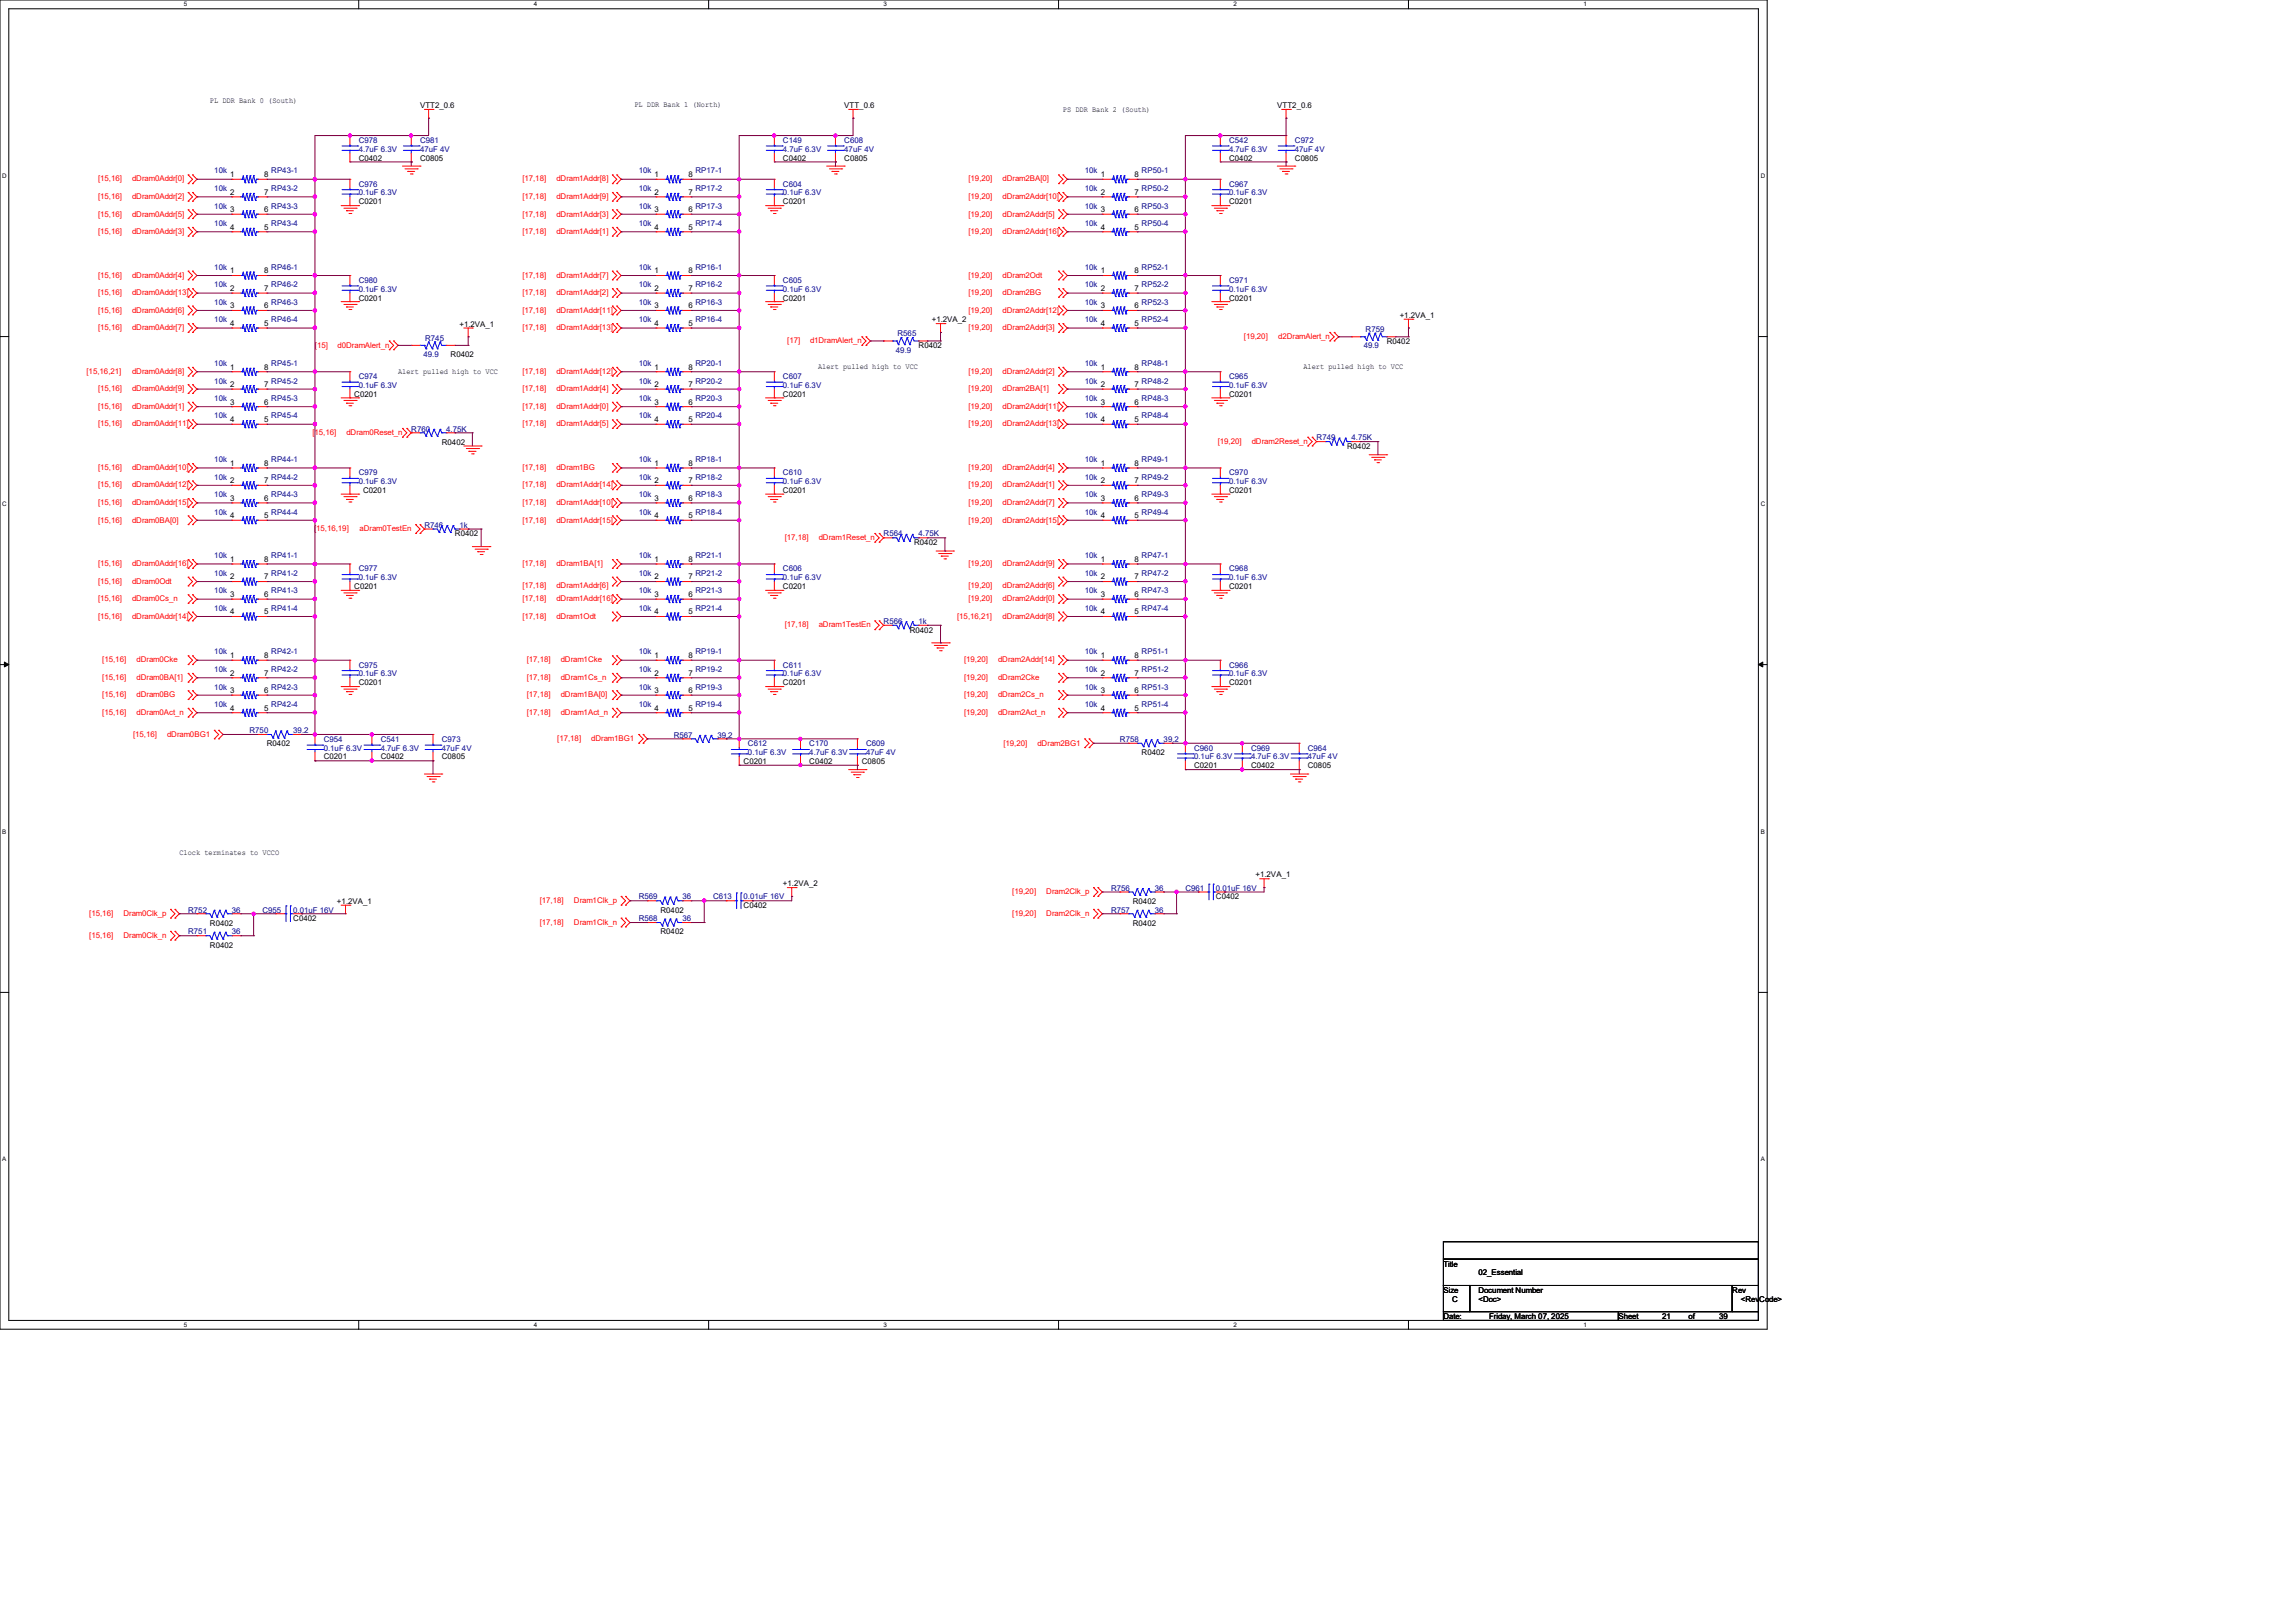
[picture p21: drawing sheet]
<svg xmlns="http://www.w3.org/2000/svg" width="420mm" height="297mm" viewBox="0 0 420 297" stroke-linecap="round" stroke-linejoin="round" font-family="sans-serif">
<defs><g id="words">
<g font-size="1.4">
<text x="38.4" y="18.8">PL DDR Bank 0 (South)</text>
<text x="76.8" y="19.8">VTT2_0.6</text>
<text x="116" y="19.6">PL DDR Bank 1 (North)</text>
<text x="154.4" y="19.8">VTT_0.6</text>
<text x="194.4" y="20.4">PS DDR Bank 2 (South)</text>
<text x="233.6" y="19.8">VTT2_0.6</text>
<text x="65.6" y="29.4">C0402</text>
<text x="76.8" y="29.4">C0805</text>
<text x="143.2" y="29.4">C0402</text>
<text x="154.4" y="29.4">C0805</text>
<text x="224.8" y="29.4">C0402</text>
<text x="236.9" y="29.4">C0805</text>
<text x="42.1" y="35.6">2</text>
<text x="42.1" y="32.4">1</text>
<text x="48.3" y="35.6">7</text>
<text x="48.3" y="32.4">8</text>
<text x="119.7" y="35.6">2</text>
<text x="119.7" y="32.4">1</text>
<text x="125.9" y="35.6">7</text>
<text x="125.9" y="32.4">8</text>
<text x="201.3" y="32.4">1</text>
<text x="201.3" y="35.6">2</text>
<text x="207.5" y="32.4">8</text>
<text x="207.5" y="35.6">7</text>
<text x="42.1" y="38.8">3</text>
<text x="48.3" y="38.8">6</text>
<text x="65.6" y="37.4">C0201</text>
<text x="119.7" y="38.8">3</text>
<text x="125.9" y="38.8">6</text>
<text x="143.2" y="37.4">C0201</text>
<text x="201.3" y="38.8">3</text>
<text x="207.5" y="38.8">6</text>
<text x="224.8" y="37.4">C0201</text>
<text x="42.1" y="42">4</text>
<text x="48.3" y="42">5</text>
<text x="119.7" y="42">4</text>
<text x="125.9" y="42">5</text>
<text x="201.3" y="42">4</text>
<text x="207.5" y="42">5</text>
<text x="42.1" y="53.3">2</text>
<text x="42.1" y="50">1</text>
<text x="48.3" y="53.3">7</text>
<text x="48.3" y="50">8</text>
<text x="119.7" y="53.3">2</text>
<text x="119.7" y="50">1</text>
<text x="125.9" y="53.3">7</text>
<text x="125.9" y="50">8</text>
<text x="201.3" y="53.3">2</text>
<text x="201.3" y="50">1</text>
<text x="207.5" y="53.3">7</text>
<text x="207.5" y="50">8</text>
<text x="42.1" y="56.4">3</text>
<text x="42.1" y="59.6">4</text>
<text x="48.3" y="56.4">6</text>
<text x="48.3" y="59.6">5</text>
<text x="65.6" y="55">C0201</text>
<text x="84" y="59.8">+1.2VA_1</text>
<text x="119.7" y="59.6">4</text>
<text x="119.7" y="56.4">3</text>
<text x="125.9" y="59.6">5</text>
<text x="125.9" y="56.4">6</text>
<text x="143.2" y="55">C0201</text>
<text x="170.4" y="59">+1.2VA_2</text>
<text x="201.3" y="56.4">3</text>
<text x="201.3" y="59.6">4</text>
<text x="207.5" y="56.4">6</text>
<text x="207.5" y="59.6">5</text>
<text x="224.8" y="55">C0201</text>
<text x="256" y="58.2">+1.2VA_1</text>
<text x="82.4" y="65.4">R0402</text>
<text x="168" y="63.8">R0402</text>
<text x="253.7" y="63">R0402</text>
<text x="42.1" y="67.7">1</text>
<text x="42.1" y="70.8">2</text>
<text x="48.3" y="67.7">8</text>
<text x="48.3" y="70.8">7</text>
<text x="72.8" y="68.4">Alert pulled high to VCC</text>
<text x="119.7" y="67.7">1</text>
<text x="119.7" y="70.8">2</text>
<text x="125.9" y="67.7">8</text>
<text x="125.9" y="70.8">7</text>
<text x="149.6" y="67.6">Alert pulled high to VCC</text>
<text x="201.3" y="67.7">1</text>
<text x="201.3" y="70.8">2</text>
<text x="207.5" y="67.7">8</text>
<text x="207.5" y="70.8">7</text>
<text x="238.4" y="67.6">Alert pulled high to VCC</text>
<text x="42.1" y="74">3</text>
<text x="42.1" y="77.3">4</text>
<text x="48.3" y="74">6</text>
<text x="48.3" y="77.3">5</text>
<text x="64.8" y="72.6">C0201</text>
<text x="119.7" y="74">3</text>
<text x="119.7" y="77.3">4</text>
<text x="125.9" y="74">6</text>
<text x="125.9" y="77.3">5</text>
<text x="143.2" y="72.6">C0201</text>
<text x="201.3" y="74">3</text>
<text x="201.3" y="77.3">4</text>
<text x="207.5" y="74">6</text>
<text x="207.5" y="77.3">5</text>
<text x="224.8" y="72.6">C0201</text>
<text x="80.8" y="81.4">R0402</text>
<text x="246.4" y="82.2">R0402</text>
<text x="42.1" y="85.3">1</text>
<text x="42.1" y="88.4">2</text>
<text x="48.3" y="85.3">8</text>
<text x="48.3" y="88.4">7</text>
<text x="119.7" y="88.4">2</text>
<text x="119.7" y="85.3">1</text>
<text x="125.9" y="88.4">7</text>
<text x="125.9" y="85.3">8</text>
<text x="201.3" y="88.4">2</text>
<text x="201.3" y="85.3">1</text>
<text x="207.5" y="88.4">7</text>
<text x="207.5" y="85.3">8</text>
<text x="42.1" y="91.7">3</text>
<text x="42.1" y="94.8">4</text>
<text x="48.3" y="91.7">6</text>
<text x="48.3" y="94.8">5</text>
<text x="66.4" y="90.2">C0201</text>
<text x="119.7" y="94.8">4</text>
<text x="119.7" y="91.7">3</text>
<text x="125.9" y="94.8">5</text>
<text x="125.9" y="91.7">6</text>
<text x="143.2" y="90.2">C0201</text>
<text x="201.3" y="91.7">3</text>
<text x="201.3" y="94.8">4</text>
<text x="207.5" y="91.7">6</text>
<text x="207.5" y="94.8">5</text>
<text x="224.8" y="90.2">C0201</text>
<text x="83.2" y="98.2">R0402</text>
<text x="167.2" y="99.8">R0402</text>
<text x="42.1" y="106">2</text>
<text x="42.1" y="102.8">1</text>
<text x="48.3" y="106">7</text>
<text x="48.3" y="102.8">8</text>
<text x="64.8" y="107.8">C0201</text>
<text x="119.7" y="102.8">1</text>
<text x="119.7" y="106">2</text>
<text x="125.9" y="102.8">8</text>
<text x="125.9" y="106">7</text>
<text x="143.2" y="107.8">C0201</text>
<text x="201.3" y="102.8">1</text>
<text x="201.3" y="106">2</text>
<text x="207.5" y="102.8">8</text>
<text x="207.5" y="106">7</text>
<text x="224.8" y="107.8">C0201</text>
<text x="42.1" y="112.4">4</text>
<text x="42.1" y="109.3">3</text>
<text x="48.3" y="112.4">5</text>
<text x="48.3" y="109.3">6</text>
<text x="119.7" y="112.4">4</text>
<text x="119.7" y="109.3">3</text>
<text x="125.9" y="112.4">5</text>
<text x="125.9" y="109.3">6</text>
<text x="201.3" y="112.4">4</text>
<text x="201.3" y="109.3">3</text>
<text x="207.5" y="112.4">5</text>
<text x="207.5" y="109.3">6</text>
<text x="166.4" y="115.8">R0402</text>
<text x="42.1" y="120.4">1</text>
<text x="42.1" y="123.7">2</text>
<text x="48.3" y="120.4">8</text>
<text x="48.3" y="123.7">7</text>
<text x="65.6" y="125.4">C0201</text>
<text x="119.7" y="123.7">2</text>
<text x="119.7" y="120.4">1</text>
<text x="125.9" y="123.7">7</text>
<text x="125.9" y="120.4">8</text>
<text x="143.2" y="125.4">C0201</text>
<text x="201.3" y="123.7">2</text>
<text x="201.3" y="120.4">1</text>
<text x="207.5" y="123.7">7</text>
<text x="207.5" y="120.4">8</text>
<text x="224.8" y="125.4">C0201</text>
<text x="42.1" y="126.8">3</text>
<text x="42.1" y="130.1">4</text>
<text x="48.3" y="126.8">6</text>
<text x="48.3" y="130.1">5</text>
<text x="119.7" y="126.8">3</text>
<text x="119.7" y="130.1">4</text>
<text x="125.9" y="126.8">6</text>
<text x="125.9" y="130.1">5</text>
<text x="201.3" y="130.1">4</text>
<text x="201.3" y="126.8">3</text>
<text x="207.5" y="130.1">5</text>
<text x="207.5" y="126.8">6</text>
<text x="48.8" y="136.6">R0402</text>
<text x="59.2" y="139">C0201</text>
<text x="69.6" y="139">C0402</text>
<text x="80.8" y="139">C0805</text>
<text x="136" y="139.8">C0201</text>
<text x="148" y="139.8">C0402</text>
<text x="157.7" y="139.8">C0805</text>
<text x="208.8" y="138.2">R0402</text>
<text x="218.4" y="140.6">C0201</text>
<text x="228.9" y="140.6">C0402</text>
<text x="239.2" y="140.6">C0805</text>
<text x="32.8" y="156.4">Clock terminates to VCCO</text>
<text x="229.7" y="160.6">+1.2VA_1</text>
<text x="61.6" y="165.4">+1.2VA_1</text>
<text x="120.8" y="167">R0402</text>
<text x="136" y="166.2">C0402</text>
<text x="143.2" y="162.2">+1.2VA_2</text>
<text x="207.2" y="165.4">R0402</text>
<text x="222.4" y="164.6">C0402</text>
<text x="38.4" y="169.4">R0402</text>
<text x="38.4" y="173.4">R0402</text>
<text x="53.6" y="168.6">C0402</text>
<text x="120.8" y="171">R0402</text>
<text x="207.2" y="169.4">R0402</text>
<text x="264" y="231.8">Title</text>
<text x="270.4" y="233.4">02_Essential</text>
<text x="264" y="236.6">Size</text>
<text x="265.6" y="238.2">C</text>
<text x="270.4" y="236.6">Document Number</text>
<text x="270.4" y="238.2">&lt;Doc&gt;</text>
<text x="316.9" y="236.6">Rev</text>
<text x="318.4" y="238.2">&lt;RevCode&gt;</text>
<text x="264" y="241.4">Date:</text>
<text x="272.4" y="241.4">Friday, March 07, 2025</text>
<text x="296" y="241.4">Sheet</text>
<text x="304" y="241.4">21</text>
<text x="308.9" y="241.4">of</text>
<text x="314.5" y="241.4">39</text>
</g>
<g font-size="1.4" fill="#000080">
<text x="65.6" y="26.2">C978</text>
<text x="65.6" y="27.8">4.7uF 6.3V</text>
<text x="76.8" y="26.2">C981</text>
<text x="76.8" y="27.8">47uF 4V</text>
<text x="143.2" y="26.2">C149</text>
<text x="143.2" y="27.8">4.7uF 6.3V</text>
<text x="154.4" y="26.2">C608</text>
<text x="154.4" y="27.8">47uF 4V</text>
<text x="224.8" y="26.2">C542</text>
<text x="224.8" y="27.8">4.7uF 6.3V</text>
<text x="236.9" y="26.2">C972</text>
<text x="236.9" y="27.8">47uF 4V</text>
<text x="39.2" y="35">10k</text>
<text x="39.2" y="31.8">10k</text>
<text x="49.6" y="35">RP43-2</text>
<text x="49.6" y="31.8">RP43-1</text>
<text x="65.6" y="34.2">C976</text>
<text x="65.6" y="35.8">0.1uF 6.3V</text>
<text x="116.8" y="35">10k</text>
<text x="116.8" y="31.8">10k</text>
<text x="127.2" y="35">RP17-2</text>
<text x="127.2" y="31.8">RP17-1</text>
<text x="143.2" y="34.2">C604</text>
<text x="143.2" y="35.8">0.1uF 6.3V</text>
<text x="198.4" y="31.8">10k</text>
<text x="198.4" y="35">10k</text>
<text x="208.8" y="31.8">RP50-1</text>
<text x="208.8" y="35">RP50-2</text>
<text x="224.8" y="34.2">C967</text>
<text x="224.8" y="35.8">0.1uF 6.3V</text>
<text x="39.2" y="41.4">10k</text>
<text x="39.2" y="38.2">10k</text>
<text x="49.6" y="41.4">RP43-4</text>
<text x="49.6" y="38.2">RP43-3</text>
<text x="116.8" y="41.4">10k</text>
<text x="116.8" y="38.2">10k</text>
<text x="127.2" y="41.4">RP17-4</text>
<text x="127.2" y="38.2">RP17-3</text>
<text x="198.4" y="41.4">10k</text>
<text x="198.4" y="38.2">10k</text>
<text x="208.8" y="41.4">RP50-4</text>
<text x="208.8" y="38.2">RP50-3</text>
<text x="39.2" y="52.6">10k</text>
<text x="39.2" y="49.4">10k</text>
<text x="49.6" y="52.6">RP46-2</text>
<text x="49.6" y="49.4">RP46-1</text>
<text x="65.6" y="51.8">C980</text>
<text x="65.6" y="53.4">0.1uF 6.3V</text>
<text x="116.8" y="52.6">10k</text>
<text x="116.8" y="49.4">10k</text>
<text x="127.2" y="52.6">RP16-2</text>
<text x="127.2" y="49.4">RP16-1</text>
<text x="143.2" y="51.8">C605</text>
<text x="143.2" y="53.4">0.1uF 6.3V</text>
<text x="198.4" y="52.6">10k</text>
<text x="198.4" y="49.4">10k</text>
<text x="208.8" y="52.6">RP52-2</text>
<text x="208.8" y="49.4">RP52-1</text>
<text x="224.8" y="51.8">C971</text>
<text x="224.8" y="53.4">0.1uF 6.3V</text>
<text x="39.2" y="55.8">10k</text>
<text x="39.2" y="59">10k</text>
<text x="49.6" y="55.8">RP46-3</text>
<text x="49.6" y="59">RP46-4</text>
<text x="116.8" y="59">10k</text>
<text x="116.8" y="55.8">10k</text>
<text x="127.2" y="59">RP16-4</text>
<text x="127.2" y="55.8">RP16-3</text>
<text x="198.4" y="55.8">10k</text>
<text x="198.4" y="59">10k</text>
<text x="208.8" y="55.8">RP52-3</text>
<text x="208.8" y="59">RP52-4</text>
<text x="77.5" y="65.4">49.9</text>
<text x="77.8" y="62.3">R745</text>
<text x="163.9" y="64.6">49.9</text>
<text x="164.2" y="61.5">R565</text>
<text x="249.5" y="63.8">49.9</text>
<text x="249.8" y="60.8">R759</text>
<text x="39.2" y="67">10k</text>
<text x="39.2" y="70.2">10k</text>
<text x="49.6" y="67">RP45-1</text>
<text x="49.6" y="70.2">RP45-2</text>
<text x="65.6" y="69.4">C974</text>
<text x="65.6" y="71">0.1uF 6.3V</text>
<text x="116.8" y="67">10k</text>
<text x="116.8" y="70.2">10k</text>
<text x="127.2" y="67">RP20-1</text>
<text x="127.2" y="70.2">RP20-2</text>
<text x="143.2" y="69.4">C607</text>
<text x="143.2" y="71">0.1uF 6.3V</text>
<text x="198.4" y="67">10k</text>
<text x="198.4" y="70.2">10k</text>
<text x="208.8" y="67">RP48-1</text>
<text x="208.8" y="70.2">RP48-2</text>
<text x="224.8" y="69.4">C965</text>
<text x="224.8" y="71">0.1uF 6.3V</text>
<text x="39.2" y="73.4">10k</text>
<text x="39.2" y="76.6">10k</text>
<text x="49.6" y="73.4">RP45-3</text>
<text x="49.6" y="76.6">RP45-4</text>
<text x="116.8" y="73.4">10k</text>
<text x="116.8" y="76.6">10k</text>
<text x="127.2" y="73.4">RP20-3</text>
<text x="127.2" y="76.6">RP20-4</text>
<text x="198.4" y="73.4">10k</text>
<text x="198.4" y="76.6">10k</text>
<text x="208.8" y="73.4">RP48-3</text>
<text x="208.8" y="76.6">RP48-4</text>
<text x="75.2" y="79">R760</text>
<text x="81.6" y="79">4.75K</text>
<text x="240.8" y="80.6">R749</text>
<text x="247.2" y="80.6">4.75K</text>
<text x="39.2" y="84.6">10k</text>
<text x="39.2" y="87.8">10k</text>
<text x="49.6" y="84.6">RP44-1</text>
<text x="49.6" y="87.8">RP44-2</text>
<text x="65.6" y="87">C979</text>
<text x="65.6" y="88.6">0.1uF 6.3V</text>
<text x="116.8" y="87.8">10k</text>
<text x="116.8" y="84.6">10k</text>
<text x="127.2" y="87.8">RP18-2</text>
<text x="127.2" y="84.6">RP18-1</text>
<text x="143.2" y="87">C610</text>
<text x="143.2" y="88.6">0.1uF 6.3V</text>
<text x="198.4" y="87.8">10k</text>
<text x="198.4" y="84.6">10k</text>
<text x="208.8" y="87.8">RP49-2</text>
<text x="208.8" y="84.6">RP49-1</text>
<text x="224.8" y="87">C970</text>
<text x="224.8" y="88.6">0.1uF 6.3V</text>
<text x="39.2" y="91">10k</text>
<text x="39.2" y="94.2">10k</text>
<text x="49.6" y="91">RP44-3</text>
<text x="49.6" y="94.2">RP44-4</text>
<text x="116.8" y="94.2">10k</text>
<text x="116.8" y="91">10k</text>
<text x="127.2" y="94.2">RP18-4</text>
<text x="127.2" y="91">RP18-3</text>
<text x="198.4" y="91">10k</text>
<text x="198.4" y="94.2">10k</text>
<text x="208.8" y="91">RP49-3</text>
<text x="208.8" y="94.2">RP49-4</text>
<text x="77.6" y="96.6">R746</text>
<text x="84" y="96.6">1k</text>
<text x="161.6" y="98.2">R564</text>
<text x="168" y="98.2">4.75K</text>
<text x="39.2" y="105.4">10k</text>
<text x="39.2" y="102.2">10k</text>
<text x="49.6" y="105.4">RP41-2</text>
<text x="49.6" y="102.2">RP41-1</text>
<text x="65.6" y="104.6">C977</text>
<text x="65.6" y="106.2">0.1uF 6.3V</text>
<text x="116.8" y="102.2">10k</text>
<text x="116.8" y="105.4">10k</text>
<text x="127.2" y="102.2">RP21-1</text>
<text x="127.2" y="105.4">RP21-2</text>
<text x="143.2" y="104.6">C606</text>
<text x="143.2" y="106.2">0.1uF 6.3V</text>
<text x="198.4" y="102.2">10k</text>
<text x="198.4" y="105.4">10k</text>
<text x="208.8" y="102.2">RP47-1</text>
<text x="208.8" y="105.4">RP47-2</text>
<text x="224.8" y="104.6">C968</text>
<text x="224.8" y="106.2">0.1uF 6.3V</text>
<text x="39.2" y="111.8">10k</text>
<text x="39.2" y="108.6">10k</text>
<text x="49.6" y="111.8">RP41-4</text>
<text x="49.6" y="108.6">RP41-3</text>
<text x="116.8" y="111.8">10k</text>
<text x="116.8" y="108.6">10k</text>
<text x="127.2" y="111.8">RP21-4</text>
<text x="127.2" y="108.6">RP21-3</text>
<text x="198.4" y="111.8">10k</text>
<text x="198.4" y="108.6">10k</text>
<text x="208.8" y="111.8">RP47-4</text>
<text x="208.8" y="108.6">RP47-3</text>
<text x="39.2" y="119.8">10k</text>
<text x="49.6" y="119.8">RP42-1</text>
<text x="116.8" y="119.8">10k</text>
<text x="127.2" y="119.8">RP19-1</text>
<text x="161.6" y="114.2">R566</text>
<text x="168" y="114.2">1k</text>
<text x="198.4" y="119.8">10k</text>
<text x="208.8" y="119.8">RP51-1</text>
<text x="39.2" y="123">10k</text>
<text x="49.6" y="123">RP42-2</text>
<text x="65.6" y="122.2">C975</text>
<text x="65.6" y="123.8">0.1uF 6.3V</text>
<text x="116.8" y="123">10k</text>
<text x="127.2" y="123">RP19-2</text>
<text x="143.2" y="122.2">C611</text>
<text x="143.2" y="123.8">0.1uF 6.3V</text>
<text x="198.4" y="123">10k</text>
<text x="208.8" y="123">RP51-2</text>
<text x="224.8" y="122.2">C966</text>
<text x="224.8" y="123.8">0.1uF 6.3V</text>
<text x="39.2" y="126.2">10k</text>
<text x="39.2" y="129.4">10k</text>
<text x="49.6" y="126.2">RP42-3</text>
<text x="49.6" y="129.4">RP42-4</text>
<text x="116.8" y="126.2">10k</text>
<text x="116.8" y="129.4">10k</text>
<text x="127.2" y="126.2">RP19-3</text>
<text x="127.2" y="129.4">RP19-4</text>
<text x="198.4" y="129.4">10k</text>
<text x="198.4" y="126.2">10k</text>
<text x="208.8" y="129.4">RP51-4</text>
<text x="208.8" y="126.2">RP51-3</text>
<text x="45.6" y="134.2">R750</text>
<text x="53.6" y="134.2">39.2</text>
<text x="59.2" y="135.8">C954</text>
<text x="59.2" y="137.4">0.1uF 6.3V</text>
<text x="69.6" y="135.8">C541</text>
<text x="69.6" y="137.4">4.7uF 6.3V</text>
<text x="80.8" y="135.8">C973</text>
<text x="80.8" y="137.4">47uF 4V</text>
<text x="123.2" y="135">R567</text>
<text x="131.2" y="135">39.2</text>
<text x="136.8" y="136.6">C612</text>
<text x="148" y="136.6">C170</text>
<text x="158.4" y="136.6">C609</text>
<text x="204.9" y="135.8">R758</text>
<text x="212.9" y="135.8">39.2</text>
<text x="218.4" y="137.4">C960</text>
<text x="228.9" y="137.4">C969</text>
<text x="239.2" y="137.4">C964</text>
<text x="136.8" y="138.2">0.1uF 6.3V</text>
<text x="148" y="138.2">4.7uF 6.3V</text>
<text x="158.4" y="138.2">47uF 4V</text>
<text x="218.4" y="139">0.1uF 6.3V</text>
<text x="228.9" y="139">4.7uF 6.3V</text>
<text x="239.2" y="139">47uF 4V</text>
<text x="34.4" y="167">R752</text>
<text x="42.4" y="167">36</text>
<text x="48" y="167">C955</text>
<text x="53.6" y="167">0.01uF 16V</text>
<text x="116.8" y="164.6">R569</text>
<text x="124.8" y="164.6">36</text>
<text x="130.4" y="164.6">C613</text>
<text x="136" y="164.6">0.01uF 16V</text>
<text x="203.2" y="167">R757</text>
<text x="203.2" y="163">R756</text>
<text x="211.2" y="167">36</text>
<text x="211.2" y="163">36</text>
<text x="216.8" y="163">C961</text>
<text x="222.4" y="163">0.01uF 16V</text>
<text x="34.4" y="171">R751</text>
<text x="42.4" y="171">36</text>
<text x="116.8" y="168.6">R568</text>
<text x="124.8" y="168.6">36</text>
</g>
<g font-size="1.4" fill="#f00">
<text x="17.9" y="33.2">[15,16]</text>
<text x="24.2" y="33.2">dDram0Addr[0]</text>
<text x="95.5" y="33.2">[17,18]</text>
<text x="101.8" y="33.2">dDram1Addr[8]</text>
<text x="177.2" y="33.2">[19,20]</text>
<text x="183.4" y="33.2">dDram2BA[0]</text>
<text x="17.9" y="36.4">[15,16]</text>
<text x="17.9" y="39.6">[15,16]</text>
<text x="24.2" y="36.4">dDram0Addr[2]</text>
<text x="24.2" y="39.6">dDram0Addr[5]</text>
<text x="95.5" y="36.4">[17,18]</text>
<text x="95.5" y="39.6">[17,18]</text>
<text x="101.8" y="36.4">dDram1Addr[9]</text>
<text x="101.8" y="39.6">dDram1Addr[3]</text>
<text x="177.2" y="36.4">[19,20]</text>
<text x="177.2" y="39.6">[19,20]</text>
<text x="183.4" y="36.4">dDram2Addr[10]</text>
<text x="183.4" y="39.6">dDram2Addr[5]</text>
<text x="17.9" y="42.8">[15,16]</text>
<text x="24.2" y="42.8">dDram0Addr[3]</text>
<text x="95.5" y="42.8">[17,18]</text>
<text x="101.8" y="42.8">dDram1Addr[1]</text>
<text x="177.2" y="42.8">[19,20]</text>
<text x="183.4" y="42.8">dDram2Addr[16]</text>
<text x="17.9" y="50.8">[15,16]</text>
<text x="24.2" y="50.8">dDram0Addr[4]</text>
<text x="95.5" y="50.8">[17,18]</text>
<text x="101.8" y="50.8">dDram1Addr[7]</text>
<text x="177.2" y="50.8">[19,20]</text>
<text x="183.4" y="50.8">dDram2Odt</text>
<text x="17.9" y="54">[15,16]</text>
<text x="17.9" y="57.2">[15,16]</text>
<text x="24.2" y="54">dDram0Addr[13]</text>
<text x="24.2" y="57.2">dDram0Addr[6]</text>
<text x="95.5" y="54">[17,18]</text>
<text x="95.5" y="57.2">[17,18]</text>
<text x="101.8" y="54">dDram1Addr[2]</text>
<text x="101.8" y="57.2">dDram1Addr[11]</text>
<text x="177.2" y="54">[19,20]</text>
<text x="177.2" y="57.2">[19,20]</text>
<text x="183.4" y="54">dDram2BG</text>
<text x="183.4" y="57.2">dDram2Addr[12]</text>
<text x="17.9" y="60.4">[15,16]</text>
<text x="24.2" y="60.4">dDram0Addr[7]</text>
<text x="57.6" y="63.6">[15]</text>
<text x="61.8" y="63.6">d0DramAlert_n</text>
<text x="95.5" y="60.4">[17,18]</text>
<text x="101.8" y="60.4">dDram1Addr[13]</text>
<text x="144" y="62.8">[17]</text>
<text x="148.2" y="62.8">d1DramAlert_n</text>
<text x="177.2" y="60.4">[19,20]</text>
<text x="183.4" y="60.4">dDram2Addr[3]</text>
<text x="227.5" y="62">[19,20]</text>
<text x="233.8" y="62">d2DramAlert_n</text>
<text x="15.8" y="68.4">[15,16,21]</text>
<text x="17.9" y="71.6">[15,16]</text>
<text x="24.2" y="68.4">dDram0Addr[8]</text>
<text x="24.2" y="71.6">dDram0Addr[9]</text>
<text x="95.5" y="68.4">[17,18]</text>
<text x="95.5" y="71.6">[17,18]</text>
<text x="101.8" y="68.4">dDram1Addr[12]</text>
<text x="101.8" y="71.6">dDram1Addr[4]</text>
<text x="177.2" y="68.4">[19,20]</text>
<text x="177.2" y="71.6">[19,20]</text>
<text x="183.4" y="68.4">dDram2Addr[2]</text>
<text x="183.4" y="71.6">dDram2BA[1]</text>
<text x="17.9" y="74.8">[15,16]</text>
<text x="24.2" y="74.8">dDram0Addr[1]</text>
<text x="95.5" y="74.8">[17,18]</text>
<text x="101.8" y="74.8">dDram1Addr[0]</text>
<text x="177.2" y="74.8">[19,20]</text>
<text x="183.4" y="74.8">dDram2Addr[11]</text>
<text x="17.9" y="78">[15,16]</text>
<text x="24.2" y="78">dDram0Addr[11]</text>
<text x="57.2" y="79.6">[15,16]</text>
<text x="63.4" y="79.6">dDram0Reset_n</text>
<text x="95.5" y="78">[17,18]</text>
<text x="101.8" y="78">dDram1Addr[5]</text>
<text x="177.2" y="78">[19,20]</text>
<text x="183.4" y="78">dDram2Addr[13]</text>
<text x="222.8" y="81.2">[19,20]</text>
<text x="229" y="81.2">dDram2Reset_n</text>
<text x="17.9" y="86">[15,16]</text>
<text x="17.9" y="89.2">[15,16]</text>
<text x="24.2" y="86">dDram0Addr[10]</text>
<text x="24.2" y="89.2">dDram0Addr[12]</text>
<text x="95.5" y="86">[17,18]</text>
<text x="95.5" y="89.2">[17,18]</text>
<text x="101.8" y="86">dDram1BG</text>
<text x="101.8" y="89.2">dDram1Addr[14]</text>
<text x="177.2" y="86">[19,20]</text>
<text x="177.2" y="89.2">[19,20]</text>
<text x="183.4" y="86">dDram2Addr[4]</text>
<text x="183.4" y="89.2">dDram2Addr[1]</text>
<text x="17.9" y="92.4">[15,16]</text>
<text x="17.9" y="95.6">[15,16]</text>
<text x="24.2" y="92.4">dDram0Addr[15]</text>
<text x="24.2" y="95.6">dDram0BA[0]</text>
<text x="95.5" y="92.4">[17,18]</text>
<text x="95.5" y="95.6">[17,18]</text>
<text x="101.8" y="92.4">dDram1Addr[10]</text>
<text x="101.8" y="95.6">dDram1Addr[15]</text>
<text x="177.2" y="92.4">[19,20]</text>
<text x="177.2" y="95.6">[19,20]</text>
<text x="183.4" y="92.4">dDram2Addr[7]</text>
<text x="183.4" y="95.6">dDram2Addr[15]</text>
<text x="57.4" y="97.2">[15,16,19]</text>
<text x="65.8" y="97.2">aDram0TestEn</text>
<text x="143.6" y="98.8">[17,18]</text>
<text x="149.8" y="98.8">dDram1Reset_n</text>
<text x="17.9" y="103.6">[15,16]</text>
<text x="17.9" y="106.8">[15,16]</text>
<text x="24.2" y="103.6">dDram0Addr[16]</text>
<text x="24.2" y="106.8">dDram0Odt</text>
<text x="95.5" y="103.6">[17,18]</text>
<text x="95.5" y="107.6">[17,18]</text>
<text x="101.8" y="103.6">dDram1BA[1]</text>
<text x="101.8" y="107.6">dDram1Addr[6]</text>
<text x="177.2" y="103.6">[19,20]</text>
<text x="177.2" y="107.6">[19,20]</text>
<text x="183.4" y="103.6">dDram2Addr[9]</text>
<text x="183.4" y="107.6">dDram2Addr[6]</text>
<text x="17.9" y="110">[15,16]</text>
<text x="17.9" y="113.2">[15,16]</text>
<text x="24.2" y="110">dDram0Cs_n</text>
<text x="24.2" y="113.2">dDram0Addr[14]</text>
<text x="95.5" y="110">[17,18]</text>
<text x="95.5" y="113.2">[17,18]</text>
<text x="101.8" y="110">dDram1Addr[16]</text>
<text x="101.8" y="113.2">dDram1Odt</text>
<text x="175.1" y="113.2">[15,16,21]</text>
<text x="177.2" y="110">[19,20]</text>
<text x="183.4" y="110">dDram2Addr[0]</text>
<text x="183.4" y="113.2">dDram2Addr[8]</text>
<text x="143.6" y="114.8">[17,18]</text>
<text x="149.8" y="114.8">aDram1TestEn</text>
<text x="18.7" y="121.2">[15,16]</text>
<text x="18.7" y="124.4">[15,16]</text>
<text x="25" y="121.2">dDram0Cke</text>
<text x="25" y="124.4">dDram0BA[1]</text>
<text x="96.4" y="121.2">[17,18]</text>
<text x="96.4" y="124.4">[17,18]</text>
<text x="102.6" y="121.2">dDram1Cke</text>
<text x="102.6" y="124.4">dDram1Cs_n</text>
<text x="176.4" y="121.2">[19,20]</text>
<text x="176.4" y="124.4">[19,20]</text>
<text x="182.6" y="121.2">dDram2Addr[14]</text>
<text x="182.6" y="124.4">dDram2Cke</text>
<text x="18.7" y="127.6">[15,16]</text>
<text x="18.7" y="130.8">[15,16]</text>
<text x="25" y="127.6">dDram0BG</text>
<text x="25" y="130.8">dDram0Act_n</text>
<text x="96.4" y="127.6">[17,18]</text>
<text x="96.4" y="130.8">[17,18]</text>
<text x="102.6" y="127.6">dDram1BA[0]</text>
<text x="102.6" y="130.8">dDram1Act_n</text>
<text x="176.4" y="127.6">[19,20]</text>
<text x="176.4" y="130.8">[19,20]</text>
<text x="182.6" y="127.6">dDram2Cs_n</text>
<text x="182.6" y="130.8">dDram2Act_n</text>
<text x="24.3" y="134.8">[15,16]</text>
<text x="30.6" y="134.8">dDram0BG1</text>
<text x="101.9" y="135.6">[17,18]</text>
<text x="108.2" y="135.6">dDram1BG1</text>
<text x="183.6" y="136.4">[19,20]</text>
<text x="189.8" y="136.4">dDram2BG1</text>
<text x="16.3" y="167.6">[15,16]</text>
<text x="22.6" y="167.6">Dram0Clk_p</text>
<text x="98.7" y="165.2">[17,18]</text>
<text x="105" y="165.2">Dram1Clk_p</text>
<text x="185.2" y="163.6">[19,20]</text>
<text x="185.2" y="167.6">[19,20]</text>
<text x="191.4" y="163.6">Dram2Clk_p</text>
<text x="191.4" y="167.6">Dram2Clk_n</text>
<text x="16.3" y="171.6">[15,16]</text>
<text x="22.6" y="171.6">Dram0Clk_n</text>
<text x="98.7" y="169.2">[17,18]</text>
<text x="105" y="169.2">Dram1Clk_n</text>
</g>
<g font-size="1.1">
<text x="33.6" y="1.1">5</text>
<text x="97.6" y="1.1">4</text>
<text x="161.6" y="1.1">3</text>
<text x="225.6" y="1.1">2</text>
<text x="289.6" y="1.1">1</text>
<text x=".4" y="32.6">D</text>
<text x="322.1" y="32.6">D</text>
<text x=".4" y="92.5">C</text>
<text x="322.1" y="92.5">C</text>
<text x=".4" y="152.6">B</text>
<text x="322.1" y="152.6">B</text>
<text x=".4" y="212.6">A</text>
<text x="322.1" y="212.6">A</text>
<text x="33.6" y="242.8">5</text>
<text x="97.6" y="242.8">4</text>
<text x="161.6" y="242.8">3</text>
<text x="225.6" y="242.8">2</text>
<text x="289.6" y="242.8">1</text>
</g>
</g></defs>
<path d="M0 0h323.3v243.2h-323.3zM1.6 1.6h320v240h-320z" fill="none" stroke="#000" stroke-width=".18"/>
<g fill="#fff">
<path d="M33.6 .2h.6v1.2h-.6z"/>
<path d="M33.6 241.8h.6v1.2h-.6z"/>
</g>
<path d="M65.6 0v1.6M65.6 241.6v1.6" fill="none" stroke="#000" stroke-width=".18"/>
<g fill="#fff">
<path d="M97.6 .2h.6v1.2h-.6z"/>
<path d="M97.6 241.8h.6v1.2h-.6z"/>
</g>
<path d="M129.6 0v1.6M129.6 241.6v1.6" fill="none" stroke="#000" stroke-width=".18"/>
<g fill="#fff">
<path d="M161.6 .2h.6v1.2h-.6z"/>
<path d="M161.6 241.8h.6v1.2h-.6z"/>
</g>
<path d="M193.6 0v1.6M193.6 241.6v1.6" fill="none" stroke="#000" stroke-width=".18"/>
<g fill="#fff">
<path d="M225.6 .2h.6v1.2h-.6z"/>
<path d="M225.6 241.8h.6v1.2h-.6z"/>
</g>
<path d="M257.6 0v1.6M257.6 241.6v1.6" fill="none" stroke="#000" stroke-width=".18"/>
<g fill="#fff">
<path d="M289.6 .2h.6v1.2h-.6z"/>
<path d="M289.6 241.8h.6v1.2h-.6z"/>
<path d="M.4 31.6h.8v1.2h-.8z"/>
<path d="M322.1 31.6h.7v1.2h-.7z"/>
<path d="M.4 91.6h.8v1.2h-.8z"/>
<path d="M322.1 91.6h.7v1.2h-.7z"/>
</g>
<path d="M0 61.6h1.6M321.6 61.6h1.7" fill="none" stroke="#000" stroke-width=".18"/>
<g fill="#fff">
<path d="M.4 151.6h.7v1.2h-.7z"/>
<path d="M322.1 151.6h.7v1.2h-.7z"/>
</g>
<path d="M0 121.6h1.6M321.6 121.6h1.7" fill="none" stroke="#000" stroke-width=".18"/>
<path d="M.8 121.2l.8 .4-.8 .4zM321.6 121.6l.9-.4v.8z" fill="#000" stroke="#000" stroke-width=".18"/>
<g fill="#fff">
<path d="M.4 211.6h.7v1.2h-.7z"/>
<path d="M322.1 211.6h.7v1.2h-.7z"/>
</g>
<path d="M0 181.6h1.6M321.6 181.6h1.7M264 227.2h57.6v3.2h-57.6zM264 230.4h57.6v4.8h-57.6zM264 235.2h4.9v4.8h-4.9zM268.9 235.2h48v4.8h-48zM316.9 235.2h4.7v4.8h-4.7zM264 240h32v1.6h-32zM296 240h25.6v1.6h-25.6z" fill="none" stroke="#000" stroke-width=".18"/>
<g fill="none" stroke="#f00" stroke-width=".18">
<path d="M34.4 32h.1M34.4 33.6h.1M34.4 35.2h.1M34.4 36.8h.1M34.4 38.4h.1M34.4 32l.8 .8-.8 .8M34.4 35.2l.8 .8-.8 .8M34.4 38.4l.8 .8-.8 .8M35.2 33.6h.1M35.2 32h.1M35.2 36.8h.1M35.2 35.2h.1"/>
<path d="M35.2 38.4h.1M35.2 32l.8 .8-.8 .8M35.2 35.2l.8 .8-.8 .8M35.2 38.4l.8 .8-.8 .8M42.4 36h.1M42.4 32.8h.1M42.4 39.2h.1M42.4 36h1.6M42.4 39.2h1.6M42.4 32.8h1.6M47.2 36h1.6M47.2 39.2h1.6"/>
<path d="M47.2 32.8h1.6M48.8 36h.1M48.8 32.8h.1M48.8 39.2h.1M62.4 37.6h3.2M62.9 38.1h2.3M63.4 38.6h.1M63.4 38.6h1.2M63.8 39.1h.4M64 32.8h.1M64 37.6h.1M64 24.8h.1"/>
<path d="M64 29.6h.1M64 24.8v1.6M64 28v1.6M64 32.8v1.6M64 36v1.6M64.2 39.1h.1M65.2 38.1h.1M65.6 37.6h.1M73.6 30.4h3.2M74.1 30.9h2.2M74.6 31.4h.1M74.6 31.4h1.3"/>
<path d="M75.1 31.8h.3M75.2 24.8h.1M75.2 29.6h.1M75.2 24.8v1.6M75.2 28v1.6M75.4 31.8h.1M76.3 30.9h.1M76.8 30.4h.1M77.6 20h1.6M78.4 21.6h.1M78.4 20v1.6M79.2 20h.1"/>
<path d="M112 32h.1M112 33.6h.1M112 35.2h.1M112 36.8h.1M112 38.4h.1M112 32l.8 .8-.8 .8M112 35.2l.8 .8-.8 .8M112 38.4l.8 .8-.8 .8M112.8 33.6h.1M112.8 32h.1M112.8 36.8h.1M112.8 35.2h.1"/>
<path d="M112.8 38.4h.1M112.8 32l.8 .8-.8 .8M112.8 35.2l.8 .8-.8 .8M112.8 38.4l.8 .8-.8 .8M120 36h.1M120 32.8h.1M120 39.2h.1M120 36h1.6M120 39.2h1.6M120 32.8h1.6M124.8 36h1.6M124.8 39.2h1.6"/>
<path d="M124.8 32.8h1.6M126.4 36h.1M126.4 32.8h.1M126.4 39.2h.1M140 37.6h3.2M140.5 38.1h2.2M141 38.6h.1M141 38.6h1.3M141.5 39.1h.3M141.6 24.8h.1M141.6 29.6h.1M141.6 32.8h.1"/>
<path d="M141.6 37.6h.1M141.6 24.8v1.6M141.6 28v1.6M141.6 32.8v1.6M141.6 36v1.6M141.8 39.1h.1M142.7 38.1h.1M143.2 37.6h.1M151.2 30.4h3.2M151.7 30.9h2.3M152.2 31.4h.1M152.2 31.4h1.3"/>
<path d="M152.7 31.8h.3M152.8 24.8h.1M152.8 29.6h.1M152.8 24.8v1.6M152.8 28v1.6M153 31.8h.1M154 30.9h.1M154.4 30.4h.1M155.2 20h1.6M156 21.6h.1M156 20v1.6M156.8 20h.1"/>
<path d="M193.6 32h.1M193.6 33.6h.1M193.6 35.2h.1M193.6 36.8h.1M193.6 38.4h.1M193.6 38.4l.8 .8-.8 .8M193.6 32l.8 .8-.8 .8M193.6 35.2l.8 .8-.8 .8M194.4 33.6h.1M194.4 32h.1M194.4 36.8h.1M194.4 35.2h.1"/>
<path d="M194.4 38.4h.1M194.4 32l.8 .8-.8 .8M194.4 35.2l.8 .8-.8 .8M194.4 38.4l.8 .8-.8 .8M201.6 39.2h.1M201.6 32.8h.1M201.6 36h.1M201.6 36h1.6M201.6 39.2h1.6M201.6 32.8h1.6M206.4 36h1.6M206.4 39.2h1.6"/>
<path d="M206.4 32.8h1.6M208 39.2h.1M208 32.8h.1M208 36h.1M221.7 37.6h3.1M222.1 38.1h2.3M222.6 38.6h.1M222.6 38.6h1.3M223.1 39.1h.3M223.2 32.8h.1M223.2 37.6h.1M223.2 24.8h.1"/>
<path d="M223.2 29.6h.1M223.2 24.8v1.6M223.2 28v1.6M223.2 32.8v1.6M223.2 36v1.6M223.4 39.1h.1M224.4 38.1h.1M224.8 37.6h.1M233.6 30.4h3.3M234.1 30.9h2.2M234.4 20h1.7M234.6 31.4h.1"/>
<path d="M234.6 31.4h1.3M235.1 31.8h.3M235.2 21.6h.1M235.2 24.8h.1M235.2 29.6h.1M235.2 20v1.6M235.2 24.8v1.6M235.2 28v1.6M235.4 31.8h.1M236.1 20h.1M236.3 30.9h.1M236.9 30.4h.1"/>
<path d="M34.4 40h.1M34.4 41.6h.1M34.4 43.2h.1M34.4 49.6h.1M34.4 51.2h.1M34.4 52.8h.1M34.4 54.4h.1M34.4 56h.1M34.4 57.6h.1M34.4 59.2h.1M34.4 41.6l.8 .8-.8 .8M34.4 49.6l.8 .8-.8 .8"/>
<path d="M34.4 52.8l.8 .8-.8 .8M34.4 56l.8 .8-.8 .8M34.4 59.2l.8 .8-.8 .8M35.2 40h.1M35.2 43.2h.1M35.2 41.6h.1M35.2 51.2h.1M35.2 49.6h.1M35.2 54.4h.1M35.2 52.8h.1M35.2 57.6h.1M35.2 56h.1"/>
<path d="M35.2 59.2h.1M35.2 41.6l.8 .8-.8 .8M35.2 49.6l.8 .8-.8 .8M35.2 52.8l.8 .8-.8 .8M35.2 56l.8 .8-.8 .8M35.2 59.2l.8 .8-.8 .8M42.4 53.6h.1M42.4 42.4h.1M42.4 56.8h.1M42.4 50.4h.1M42.4 42.4h1.6M42.4 53.6h1.6"/>
<path d="M42.4 50.4h1.6M42.4 56.8h1.6M47.2 42.4h1.6M47.2 53.6h1.6M47.2 50.4h1.6M47.2 56.8h1.6M48.8 53.6h.1M48.8 42.4h.1M48.8 56.8h.1M48.8 50.4h.1M62.4 55.2h3.2M62.9 55.7h2.3"/>
<path d="M63.4 56.2h.1M63.4 56.2h1.2M63.8 56.6h.4M64 50.4h.1M64 55.2h.1M64 50.4v1.6M64 53.6v1.6M64.2 56.6h.1M65.2 55.7h.1M65.6 55.2h.1M112 40h.1M112 41.6h.1"/>
<path d="M112 43.2h.1M112 49.6h.1M112 51.2h.1M112 52.8h.1M112 54.4h.1M112 56h.1M112 57.6h.1M112 59.2h.1M112 49.6l.8 .8-.8 .8M112 41.6l.8 .8-.8 .8M112 52.8l.8 .8-.8 .8M112 56l.8 .8-.8 .8"/>
<path d="M112 59.2l.8 .8-.8 .8M112.8 40h.1M112.8 43.2h.1M112.8 41.6h.1M112.8 51.2h.1M112.8 49.6h.1M112.8 54.4h.1M112.8 52.8h.1M112.8 57.6h.1M112.8 56h.1M112.8 59.2h.1M112.8 41.6l.8 .8-.8 .8"/>
<path d="M112.8 49.6l.8 .8-.8 .8M112.8 52.8l.8 .8-.8 .8M112.8 56l.8 .8-.8 .8M112.8 59.2l.8 .8-.8 .8M120 53.6h.1M120 50.4h.1M120 42.4h.1M120 56.8h.1M120 42.4h1.6M120 53.6h1.6M120 50.4h1.6M120 56.8h1.6"/>
<path d="M124.8 42.4h1.6M124.8 53.6h1.6M124.8 50.4h1.6M124.8 56.8h1.6M126.4 53.6h.1M126.4 50.4h.1M126.4 42.4h.1M126.4 56.8h.1M140 55.2h3.2M140.5 55.7h2.2M141 56.2h.1M141 56.2h1.3"/>
<path d="M141.5 56.6h.3M141.6 50.4h.1M141.6 55.2h.1M141.6 50.4v1.6M141.6 53.6v1.6M141.8 56.6h.1M142.7 55.7h.1M143.2 55.2h.1M171.2 59.2h1.6M172 59.2v1.6M172.8 59.2h.1M193.6 40h.1"/>
<path d="M193.6 41.6h.1M193.6 43.2h.1M193.6 49.6h.1M193.6 51.2h.1M193.6 52.8h.1M193.6 54.4h.1M193.6 56h.1M193.6 57.6h.1M193.6 59.2h.1M193.6 41.6l.8 .8-.8 .8M193.6 49.6l.8 .8-.8 .8M193.6 52.8l.8 .8-.8 .8"/>
<path d="M193.6 56l.8 .8-.8 .8M193.6 59.2l.8 .8-.8 .8M194.4 40h.1M194.4 43.2h.1M194.4 41.6h.1M194.4 51.2h.1M194.4 49.6h.1M194.4 54.4h.1M194.4 52.8h.1M194.4 57.6h.1M194.4 56h.1M194.4 59.2h.1"/>
<path d="M194.4 41.6l.8 .8-.8 .8M194.4 49.6l.8 .8-.8 .8M194.4 52.8l.8 .8-.8 .8M194.4 56l.8 .8-.8 .8M194.4 59.2l.8 .8-.8 .8M201.6 42.4h.1M201.6 56.8h.1M201.6 53.6h.1M201.6 50.4h.1M201.6 42.4h1.6M201.6 53.6h1.6M201.6 50.4h1.6"/>
<path d="M201.6 56.8h1.6M206.4 42.4h1.6M206.4 53.6h1.6M206.4 50.4h1.6M206.4 56.8h1.6M208 42.4h.1M208 56.8h.1M208 53.6h.1M208 50.4h.1M221.7 55.2h3.1M222.1 55.7h2.3M222.6 56.2h.1"/>
<path d="M222.6 56.2h1.3M223.1 56.6h.3M223.2 50.4h.1M223.2 55.2h.1M223.2 50.4v1.6M223.2 53.6v1.6M223.4 56.6h.1M224.4 55.7h.1M224.8 55.2h.1M256.8 58.4h1.6M257.6 58.4v1.6M258.4 58.4h.1"/>
<path d="M34.4 60.8h.1M34.4 67.2h.1M34.4 68.8h.1M34.4 70.4h.1M34.4 72h.1M34.4 73.6h.1M34.4 75.2h.1M34.4 76.8h.1M34.4 78.4h.1M34.4 67.2l.8 .8-.8 .8M34.4 70.4l.8 .8-.8 .8M34.4 73.6l.8 .8-.8 .8"/>
<path d="M34.4 76.8l.8 .8-.8 .8M35.2 60.8h.1M35.2 68.8h.1M35.2 67.2h.1M35.2 72h.1M35.2 70.4h.1M35.2 75.2h.1M35.2 73.6h.1M35.2 78.4h.1M35.2 76.8h.1M35.2 67.2l.8 .8-.8 .8M35.2 70.4l.8 .8-.8 .8"/>
<path d="M35.2 73.6l.8 .8-.8 .8M35.2 76.8l.8 .8-.8 .8M42.4 68h.1M42.4 74.4h.1M42.4 71.2h.1M42.4 60h.1M42.4 77.6h.1M42.4 60h1.6M42.4 68h1.6M42.4 71.2h1.6M42.4 74.4h1.6M42.4 77.6h1.6"/>
<path d="M47.2 60h1.6M47.2 68h1.6M47.2 71.2h1.6M47.2 74.4h1.6M47.2 77.6h1.6M48.8 68h.1M48.8 74.4h.1M48.8 71.2h.1M48.8 60h.1M48.8 77.6h.1M62.4 72.8h3.2M62.9 73.3h2.3"/>
<path d="M63.4 73.8h.1M63.4 73.8h1.2M63.8 74.3h.4M64 68h.1M64 72.8h.1M64 68v1.6M64 71.2v1.6M64.2 74.3h.1M65.2 73.3h.1M65.6 72.8h.1M71.2 62.4h.1M71.2 64h.1"/>
<path d="M71.2 62.4l.8 .8-.8 .8M72 64h.1M72 62.4h.1M72 62.4l.8 .8-.8 .8M73.6 78.4h.1M73.6 78.4l.8 .8-.8 .8M74.4 78.4h.1M74.4 78.4l.8 .8M75.2 63.2h.1M75.2 79.2h.1M75.2 79.2l-.8 .8M75.2 63.2h1.6"/>
<path d="M75.2 79.2h1.6M81.6 63.2h1.6M81.6 79.2h1.6M83.2 63.2h.1M83.2 79.2h.1M84.8 60h1.6M85.6 61.6h.1M85.6 60v1.6M86.4 60h.1M112 60.8h.1M112 67.2h.1M112 68.8h.1"/>
<path d="M112 70.4h.1M112 72h.1M112 73.6h.1M112 75.2h.1M112 76.8h.1M112 78.4h.1M112 67.2l.8 .8-.8 .8M112 70.4l.8 .8-.8 .8M112 73.6l.8 .8-.8 .8M112 76.8l.8 .8-.8 .8M112.8 60.8h.1M112.8 68.8h.1"/>
<path d="M112.8 67.2h.1M112.8 72h.1M112.8 70.4h.1M112.8 75.2h.1M112.8 73.6h.1M112.8 78.4h.1M112.8 76.8h.1M112.8 67.2l.8 .8-.8 .8M112.8 70.4l.8 .8-.8 .8M112.8 73.6l.8 .8-.8 .8M112.8 76.8l.8 .8-.8 .8M120 68h.1"/>
<path d="M120 71.2h.1M120 74.4h.1M120 60h.1M120 77.6h.1M120 60h1.6M120 68h1.6M120 71.2h1.6M120 74.4h1.6M120 77.6h1.6M124.8 60h1.6M124.8 68h1.6M124.8 71.2h1.6"/>
<path d="M124.8 74.4h1.6M124.8 77.6h1.6M126.4 68h.1M126.4 71.2h.1M126.4 74.4h.1M126.4 60h.1M126.4 77.6h.1M140 72.8h3.2M140.5 73.3h2.2M141 73.8h.1M141 73.8h1.3M141.5 74.3h.3"/>
<path d="M141.6 68h.1M141.6 72.8h.1M141.6 68v1.6M141.6 71.2v1.6M141.8 74.3h.1M142.7 73.3h.1M143.2 72.8h.1M157.6 61.6h.1M157.6 63.2h.1M157.6 61.6l.8 .8-.8 .8M158.4 63.2h.1M158.4 61.6h.1"/>
<path d="M158.4 61.6l.8 .8-.8 .8M161.6 62.4h.1M161.6 62.4h1.6M168 62.4h1.6M169.6 62.4h.1M172 60.8h.1M193.6 60.8h.1M193.6 67.2h.1M193.6 68.8h.1M193.6 70.4h.1M193.6 72h.1M193.6 73.6h.1"/>
<path d="M193.6 75.2h.1M193.6 76.8h.1M193.6 78.4h.1M193.6 67.2l.8 .8-.8 .8M193.6 70.4l.8 .8-.8 .8M193.6 73.6l.8 .8-.8 .8M193.6 76.8l.8 .8-.8 .8M194.4 60.8h.1M194.4 68.8h.1M194.4 67.2h.1M194.4 72h.1M194.4 70.4h.1"/>
<path d="M194.4 75.2h.1M194.4 73.6h.1M194.4 78.4h.1M194.4 76.8h.1M194.4 67.2l.8 .8-.8 .8M194.4 70.4l.8 .8-.8 .8M194.4 73.6l.8 .8-.8 .8M194.4 76.8l.8 .8-.8 .8M201.6 74.4h.1M201.6 60h.1M201.6 77.6h.1M201.6 68h.1"/>
<path d="M201.6 71.2h.1M201.6 60h1.6M201.6 68h1.6M201.6 71.2h1.6M201.6 74.4h1.6M201.6 77.6h1.6M206.4 60h1.6M206.4 68h1.6M206.4 71.2h1.6M206.4 74.4h1.6M206.4 77.6h1.6M208 74.4h.1"/>
<path d="M208 60h.1M208 77.6h.1M208 68h.1M208 71.2h.1M221.7 72.8h3.1M222.1 73.3h2.3M222.6 73.8h.1M222.6 73.8h1.3M223.1 74.3h.3M223.2 68h.1M223.2 72.8h.1M223.2 68v1.6"/>
<path d="M223.2 71.2v1.6M223.4 74.3h.1M224.4 73.3h.1M224.8 72.8h.1M243.2 60.8h.1M243.2 62.4h.1M243.2 60.8l.9 .8-.9 .8M244.1 62.4h.1M244.1 60.8h.1M244.1 60.8l.8 .8-.8 .8M247.2 61.6h.1M247.2 61.6h1.6"/>
<path d="M253.7 61.6h1.5M255.2 61.6h.1M257.6 60h.1M34.4 84.8h.1M34.4 86.4h.1M34.4 88h.1M34.4 89.6h.1M34.4 91.2h.1M34.4 92.8h.1M34.4 94.4h.1M34.4 96h.1M34.4 84.8l.8 .8-.8 .8"/>
<path d="M34.4 88l.8 .8-.8 .8M34.4 91.2l.8 .8-.8 .8M34.4 94.4l.8 .8-.8 .8M35.2 86.4h.1M35.2 84.8h.1M35.2 89.6h.1M35.2 88h.1M35.2 92.8h.1M35.2 91.2h.1M35.2 96h.1M35.2 94.4h.1M35.2 84.8l.8 .8-.8 .8"/>
<path d="M35.2 88l.8 .8-.8 .8M35.2 91.2l.8 .8-.8 .8M35.2 94.4l.8 .8-.8 .8M42.4 85.6h.1M42.4 92h.1M42.4 88.8h.1M42.4 95.2h.1M42.4 88.8h1.6M42.4 85.6h1.6M42.4 95.2h1.6M42.4 92h1.6M47.2 88.8h1.6"/>
<path d="M47.2 85.6h1.6M47.2 95.2h1.6M47.2 92h1.6M48.8 85.6h.1M48.8 92h.1M48.8 88.8h.1M48.8 95.2h.1M62.4 90.4h3.2M62.9 90.9h2.3M63.4 91.4h.1M63.4 91.4h1.2M63.8 91.9h.4"/>
<path d="M64 85.6h.1M64 90.4h.1M64 85.6v1.6M64 88.8v1.6M64.2 91.9h.1M65.2 90.9h.1M65.6 90.4h.1M73.6 80h.1M74.4 80h.1M76 96h.1M76 97.6h.1M76 96l.8 .8-.8 .8"/>
<path d="M76.8 97.6h.1M76.8 96h.1M76.8 96l.8 .8M77.6 96.8h.1M77.6 96.8l-.8 .8M77.6 96.8h1.6M84 96.8h1.6M84.8 81.6h3.2M85.3 82.1h2.2M85.6 96.8h.1M85.8 82.6h.1M85.8 82.6h1.3"/>
<path d="M86.3 83.1h.3M86.6 83.1h.1M87.5 82.1h.1M88 81.6h.1M112 84.8h.1M112 86.4h.1M112 88h.1M112 89.6h.1M112 91.2h.1M112 92.8h.1M112 94.4h.1M112 96h.1"/>
<path d="M112 84.8l.8 .8-.8 .8M112 88l.8 .8-.8 .8M112 91.2l.8 .8-.8 .8M112 94.4l.8 .8-.8 .8M112.8 86.4h.1M112.8 84.8h.1M112.8 89.6h.1M112.8 88h.1M112.8 92.8h.1M112.8 91.2h.1M112.8 96h.1M112.8 94.4h.1"/>
<path d="M112.8 84.8l.8 .8-.8 .8M112.8 88l.8 .8-.8 .8M112.8 91.2l.8 .8-.8 .8M112.8 94.4l.8 .8-.8 .8M120 88.8h.1M120 95.2h.1M120 92h.1M120 85.6h.1M120 88.8h1.6M120 85.6h1.6M120 95.2h1.6M120 92h1.6"/>
<path d="M124.8 88.8h1.6M124.8 85.6h1.6M124.8 95.2h1.6M124.8 92h1.6M126.4 88.8h.1M126.4 95.2h.1M126.4 92h.1M126.4 85.6h.1M140 90.4h3.2M140.5 90.9h2.2M141 91.4h.1M141 91.4h1.3"/>
<path d="M141.5 91.9h.3M141.6 85.6h.1M141.6 90.4h.1M141.6 85.6v1.6M141.6 88.8v1.6M141.8 91.9h.1M142.7 90.9h.1M143.2 90.4h.1M160 97.6h.1M160 99.2h.1M160 97.6l.8 .8-.8 .8M160.8 99.2h.1"/>
<path d="M160.8 97.6h.1M160.8 97.6l.8 .8M161.6 98.4h.1M161.6 98.4l-.8 .8M161.6 98.4h1.6M168 98.4h1.6M169.6 98.4h.1M193.6 84.8h.1M193.6 86.4h.1M193.6 88h.1M193.6 89.6h.1M193.6 91.2h.1"/>
<path d="M193.6 92.8h.1M193.6 94.4h.1M193.6 96h.1M193.6 84.8l.8 .8-.8 .8M193.6 88l.8 .8-.8 .8M193.6 91.2l.8 .8-.8 .8M193.6 94.4l.8 .8-.8 .8M194.4 86.4h.1M194.4 84.8h.1M194.4 89.6h.1M194.4 88h.1M194.4 92.8h.1"/>
<path d="M194.4 91.2h.1M194.4 96h.1M194.4 94.4h.1M194.4 84.8l.8 .8-.8 .8M194.4 88l.8 .8-.8 .8M194.4 91.2l.8 .8-.8 .8M194.4 94.4l.8 .8-.8 .8M201.6 88.8h.1M201.6 85.6h.1M201.6 92h.1M201.6 95.2h.1M201.6 88.8h1.6"/>
<path d="M201.6 85.6h1.6M201.6 95.2h1.6M201.6 92h1.6M206.4 88.8h1.6M206.4 85.6h1.6M206.4 95.2h1.6M206.4 92h1.6M208 88.8h.1M208 85.6h.1M208 92h.1M208 95.2h.1M221.7 90.4h3.1"/>
<path d="M222.1 90.9h2.3M222.6 91.4h.1M222.6 91.4h1.3M223.1 91.9h.3M223.2 85.6h.1M223.2 90.4h.1M223.2 85.6v1.6M223.2 88.8v1.6M223.4 91.9h.1M224.4 90.9h.1M224.8 90.4h.1M239.2 80h.1"/>
<path d="M239.2 81.6h.1M239.2 80l.8 .8-.8 .8M240 81.6h.1M240 80h.1M240 80l.8 .8M240.8 80.8h.1M240.8 80.8l-.8 .8M240.8 80.8h1.6M247.2 80.8h1.6M248.8 80.8h.1M250.4 83.2h3.3M250.9 83.7h2.3"/>
<path d="M251.4 84.2h.1M251.4 84.2h1.3M251.9 84.7h.3M252.2 84.7h.1M253.2 83.7h.1M253.7 83.2h.1M34.4 102.4h.1M34.4 104h.1M34.4 105.6h.1M34.4 107.2h.1M34.4 108.8h.1M34.4 110.4h.1"/>
<path d="M34.4 112h.1M34.4 113.6h.1M34.4 102.4l.8 .8-.8 .8M34.4 105.6l.8 .8-.8 .8M34.4 108.8l.8 .8-.8 .8M34.4 112l.8 .8-.8 .8M35.2 104h.1M35.2 102.4h.1M35.2 107.2h.1M35.2 105.6h.1M35.2 110.4h.1M35.2 108.8h.1"/>
<path d="M35.2 113.6h.1M35.2 112h.1M35.2 102.4l.8 .8-.8 .8M35.2 105.6l.8 .8-.8 .8M35.2 108.8l.8 .8-.8 .8M35.2 112l.8 .8-.8 .8M42.4 106.4h.1M42.4 103.2h.1M42.4 112.8h.1M42.4 109.6h.1M42.4 112.8h1.6M42.4 106.4h1.6"/>
<path d="M42.4 103.2h1.6M42.4 109.6h1.6M47.2 112.8h1.6M47.2 106.4h1.6M47.2 103.2h1.6M47.2 109.6h1.6M48.8 106.4h.1M48.8 103.2h.1M48.8 112.8h.1M48.8 109.6h.1M62.4 108h3.2M62.9 108.5h2.3"/>
<path d="M63.4 109h.1M63.4 109h1.2M63.8 109.5h.4M64 103.2h.1M64 108h.1M64 103.2v1.6M64 106.4v1.6M64.2 109.5h.1M65.2 108.5h.1M65.6 108h.1M86.4 100h3.2M86.9 100.5h2.3"/>
<path d="M87.4 101h.1M87.4 101h1.2M87.8 101.5h.4M88.2 101.5h.1M89.2 100.5h.1M89.6 100h.1M112 102.4h.1M112 104h.1M112 105.6h.1M112 107.2h.1M112 108.8h.1M112 110.4h.1"/>
<path d="M112 112h.1M112 113.6h.1M112 102.4l.8 .8-.8 .8M112 105.6l.8 .8-.8 .8M112 108.8l.8 .8-.8 .8M112 112l.8 .8-.8 .8M112.8 104h.1M112.8 102.4h.1M112.8 107.2h.1M112.8 105.6h.1M112.8 110.4h.1M112.8 108.8h.1"/>
<path d="M112.8 113.6h.1M112.8 112h.1M112.8 102.4l.8 .8-.8 .8M112.8 105.6l.8 .8-.8 .8M112.8 108.8l.8 .8-.8 .8M112.8 112l.8 .8-.8 .8M120 112.8h.1M120 109.6h.1M120 103.2h.1M120 106.4h.1M120 112.8h1.6M120 106.4h1.6"/>
<path d="M120 103.2h1.6M120 109.6h1.6M124.8 112.8h1.6M124.8 106.4h1.6M124.8 103.2h1.6M124.8 109.6h1.6M126.4 112.8h.1M126.4 109.6h.1M126.4 103.2h.1M126.4 106.4h.1M140 108h3.2M140.5 108.5h2.2"/>
<path d="M141 109h.1M141 109h1.3M141.5 109.5h.3M141.6 103.2h.1M141.6 108h.1M141.6 103.2v1.6M141.6 106.4v1.6M141.8 109.5h.1M142.7 108.5h.1M143.2 108h.1M160 113.6h.1M160 115.2h.1"/>
<path d="M160 113.6l.8 .8-.8 .8M160.8 115.2h.1M160.8 113.6h.1M160.8 113.6l.8 .8M161.6 114.4h.1M161.6 114.4l-.8 .8M161.6 114.4h1.6M168 114.4h1.6M169.6 114.4h.1M170.4 117.6h3.3M170.9 118.1h2.2M171.2 100.8h3.2"/>
<path d="M171.4 118.6h.1M171.4 118.6h1.3M171.7 101.3h2.2M171.9 119.1h.3M172.2 101.8h.1M172.2 119.1h.1M172.2 101.8h1.3M172.7 102.3h.3M173 102.3h.1M173.1 118.1h.1M173.7 117.6h.1M173.9 101.3h.1"/>
<path d="M174.4 100.8h.1M193.6 102.4h.1M193.6 104h.1M193.6 105.6h.1M193.6 107.2h.1M193.6 108.8h.1M193.6 110.4h.1M193.6 112h.1M193.6 113.6h.1M193.6 102.4l.8 .8-.8 .8M193.6 105.6l.8 .8-.8 .8M193.6 108.8l.8 .8-.8 .8"/>
<path d="M193.6 112l.8 .8-.8 .8M194.4 104h.1M194.4 102.4h.1M194.4 107.2h.1M194.4 105.6h.1M194.4 110.4h.1M194.4 108.8h.1M194.4 113.6h.1M194.4 112h.1M194.4 102.4l.8 .8-.8 .8M194.4 105.6l.8 .8-.8 .8M194.4 108.8l.8 .8-.8 .8"/>
<path d="M194.4 112l.8 .8-.8 .8M201.6 112.8h.1M201.6 109.6h.1M201.6 103.2h.1M201.6 106.4h.1M201.6 112.8h1.6M201.6 106.4h1.6M201.6 103.2h1.6M201.6 109.6h1.6M206.4 112.8h1.6M206.4 106.4h1.6M206.4 103.2h1.6"/>
<path d="M206.4 109.6h1.6M208 112.8h.1M208 109.6h.1M208 103.2h.1M208 106.4h.1M221.7 108h3.1M222.1 108.5h2.3M222.6 109h.1M222.6 109h1.3M223.1 109.5h.3M223.2 103.2h.1M223.2 108h.1"/>
<path d="M223.2 103.2v1.6M223.2 106.4v1.6M223.4 109.5h.1M224.4 108.5h.1M224.8 108h.1M34.4 120h.1M34.4 121.6h.1M34.4 123.2h.1M34.4 124.8h.1M34.4 126.4h.1M34.4 128h.1M34.4 129.6h.1"/>
<path d="M34.4 131.2h.1M34.4 120l.8 .8-.8 .8M34.4 123.2l.8 .8-.8 .8M34.4 126.4l.8 .8-.8 .8M34.4 129.6l.8 .8-.8 .8M35.2 121.6h.1M35.2 120h.1M35.2 124.8h.1M35.2 123.2h.1M35.2 128h.1M35.2 126.4h.1M35.2 131.2h.1"/>
<path d="M35.2 129.6h.1M35.2 120l.8 .8-.8 .8M35.2 123.2l.8 .8-.8 .8M35.2 126.4l.8 .8-.8 .8M35.2 129.6l.8 .8-.8 .8M39.2 133.6h.1M39.2 135.2h.1M39.2 133.6l.8 .8-.8 .8M40 135.2h.1M40 133.6h.1M40 133.6l.8 .8-.8 .8M42.4 120.8h.1"/>
<path d="M42.4 124h.1M42.4 127.2h.1M42.4 130.4h.1M42.4 124h1.6M42.4 130.4h1.6M42.4 120.8h1.6M42.4 127.2h1.6M47.2 134.4h.1M47.2 124h1.6M47.2 130.4h1.6M47.2 120.8h1.6M47.2 134.4h1.6"/>
<path d="M47.2 127.2h1.6M48.8 120.8h.1M48.8 124h.1M48.8 127.2h.1M48.8 130.4h.1M53.6 134.4h1.6M55.2 134.4h.1M57.6 134.4h.1M57.6 139.2h.1M57.6 134.4v1.6M57.6 137.6v1.6M62.4 125.6h3.2"/>
<path d="M62.9 126.1h2.3M63.4 126.6h.1M63.4 126.6h1.2M63.8 127.1h.4M64 120.8h.1M64 125.6h.1M64 120.8v1.6M64 124v1.6M64.2 127.1h.1M65.2 126.1h.1M65.6 125.6h.1M68 134.4h.1"/>
<path d="M68 139.2h.1M68 134.4v1.6M68 137.6v1.6M79.2 134.4h.1M79.2 139.2h.1M79.2 134.4v1.6M79.2 137.6v1.6M112 120h.1M112 121.6h.1M112 123.2h.1M112 124.8h.1M112 126.4h.1"/>
<path d="M112 128h.1M112 129.6h.1M112 131.2h.1M112 120l.8 .8-.8 .8M112 123.2l.8 .8-.8 .8M112 126.4l.8 .8-.8 .8M112 129.6l.8 .8-.8 .8M112.8 121.6h.1M112.8 120h.1M112.8 124.8h.1M112.8 123.2h.1M112.8 128h.1"/>
<path d="M112.8 126.4h.1M112.8 131.2h.1M112.8 129.6h.1M112.8 120l.8 .8-.8 .8M112.8 123.2l.8 .8-.8 .8M112.8 126.4l.8 .8-.8 .8M112.8 129.6l.8 .8-.8 .8M116.8 134.4h.1M116.8 136h.1M116.8 134.4l.8 .8-.8 .8M117.6 136h.1M117.6 134.4h.1"/>
<path d="M117.6 134.4l.8 .8-.8 .8M120 124h.1M120 120.8h.1M120 127.2h.1M120 130.4h.1M120 124h1.6M120 130.4h1.6M120 120.8h1.6M120 127.2h1.6M124.8 135.2h.1M124.8 135.2h1.6M124.8 124h1.6"/>
<path d="M124.8 130.4h1.6M124.8 120.8h1.6M124.8 127.2h1.6M126.4 124h.1M126.4 120.8h.1M126.4 127.2h.1M126.4 130.4h.1M131.2 135.2h1.6M132.8 135.2h.1M135.2 135.2h.1M135.2 135.2v1.6M135.2 138.4v1.6"/>
<path d="M140 125.6h3.2M140.5 126.1h2.2M141 126.6h.1M141 126.6h1.3M141.5 127.1h.3M141.6 120.8h.1M141.6 125.6h.1M141.6 120.8v1.6M141.6 124v1.6M141.8 127.1h.1M142.7 126.1h.1M143.2 125.6h.1"/>
<path d="M146.4 135.2h.1M146.4 135.2v1.6M146.4 138.4v1.6M156.8 135.2h.1M156.8 135.2v1.6M156.8 138.4v1.6M193.6 120h.1M193.6 121.6h.1M193.6 123.2h.1M193.6 124.8h.1M193.6 126.4h.1M193.6 128h.1"/>
<path d="M193.6 129.6h.1M193.6 131.2h.1M193.6 120l.8 .8-.8 .8M193.6 123.2l.8 .8-.8 .8M193.6 126.4l.8 .8-.8 .8M193.6 129.6l.8 .8-.8 .8M194.4 121.6h.1M194.4 120h.1M194.4 124.8h.1M194.4 123.2h.1M194.4 128h.1M194.4 126.4h.1"/>
<path d="M194.4 131.2h.1M194.4 129.6h.1M194.4 120l.8 .8-.8 .8M194.4 123.2l.8 .8-.8 .8M194.4 126.4l.8 .8-.8 .8M194.4 129.6l.8 .8-.8 .8M198.4 135.2h.1M198.4 136.8h.1M198.4 135.2l.8 .8-.8 .8M199.2 136.8h.1M199.2 135.2h.1M199.2 135.2l.8 .8-.8 .8"/>
<path d="M201.6 124h.1M201.6 130.4h.1M201.6 120.8h.1M201.6 127.2h.1M201.6 124h1.6M201.6 130.4h1.6M201.6 120.8h1.6M201.6 127.2h1.6M206.4 136h.1M206.4 124h1.6M206.4 130.4h1.6M206.4 136h1.6"/>
<path d="M206.4 120.8h1.6M206.4 127.2h1.6M208 124h.1M208 130.4h.1M208 120.8h.1M208 127.2h.1M212.9 136h1.5M214.4 136h.1M216.8 136h.1M216.8 136v1.6M216.8 139.2v1.6M221.7 125.6h3.1"/>
<path d="M222.1 126.1h2.3M222.6 126.6h.1M222.6 126.6h1.3M223.1 127.1h.3M223.2 120.8h.1M223.2 125.6h.1M223.2 120.8v1.6M223.2 124v1.6M223.4 127.1h.1M224.4 126.1h.1M224.8 125.6h.1M227.2 136h.1"/>
<path d="M227.2 136v1.6M227.2 139.2v1.6M237.7 136h.1M237.7 136v1.6M237.7 139.2v1.6M77.6 141.6h3.2M78.1 142.1h2.2M78.6 142.6h.1M78.6 142.6h1.2M79.1 143.1h.3M79.4 143.1h.1M80.3 142.1h.1"/>
<path d="M80.8 141.6h.1M135.2 140h.1M146.4 140h.1M155.2 140.8h3.2M155.7 141.3h2.2M156.2 141.8h.1M156.2 141.8h1.3M156.7 142.3h.3M156.8 140h.1M157 142.3h.1M157.9 141.3h.1M158.4 140.8h.1"/>
<path d="M216.8 140.8h.1M227.2 140.8h.1M236.1 141.6h3.1M236.5 142.1h2.3M237 142.6h.1M237 142.6h1.3M237.5 143.1h.3M237.7 140.8h.1M237.8 143.1h.1M238.8 142.1h.1M239.2 141.6h.1M31.2 166.4h.1"/>
<path d="M31.2 168h.1M31.2 170.4h.1M31.2 172h.1M31.2 166.4l.8 .8-.8 .8M31.2 170.4l.8 .8-.8 .8M32 168h.1M32 166.4h.1M32 172h.1M32 170.4h.1M32 166.4l.8 .8-.8 .8M32 170.4l.8 .8-.8 .8M36 167.2h.1"/>
<path d="M36 171.2h.1M36 167.2h1.6M36 171.2h1.6M42.4 167.2h1.6M42.4 171.2h1.6M44 167.2h.1M44 171.2h.1M50.4 167.2h.1M50.4 167.2h1.6M53.6 167.2h1.6M55.2 167.2h.1M62.4 165.7h1.6"/>
<path d="M63.2 167.2h.1M63.2 165.7v1.5M64 165.7h.1M113.6 164h.1M113.6 165.7h.1M113.6 168h.1M113.6 169.6h.1M113.6 168l.8 .8-.8 .8M113.6 164l.8 .8-.8 .9M114.4 165.7h.1M114.4 164h.1M114.4 169.6h.1"/>
<path d="M114.4 168h.1M114.4 164l.8 .8-.8 .9M114.4 168l.8 .8-.8 .8M118.4 164.8h.1M118.4 168.8h.1M118.4 164.8h1.6M118.4 168.8h1.6M124.8 164.8h1.6M124.8 168.8h1.6M126.4 164.8h.1M126.4 168.8h.1M132.8 164.8h.1"/>
<path d="M132.8 164.8h1.6M136 164.8h1.6M137.6 164.8h.1M144 162.4h1.6M144.8 164h.1M144.8 162.4v1.6M145.6 162.4h.1M200 162.4h.1M200 164h.1M200 166.4h.1M200 168h.1M200 162.4l.8 .8-.8 .8"/>
<path d="M200 166.4l.8 .8-.8 .8M200.8 164h.1M200.8 162.4h.1M200.8 168h.1M200.8 166.4h.1M200.8 162.4l.8 .8-.8 .8M200.8 166.4l.8 .8-.8 .8M204.9 167.2h.1M204.9 163.2h.1M204.9 167.2h1.5M204.9 163.2h1.5M211.2 167.2h1.7"/>
<path d="M211.2 163.2h1.7M212.9 167.2h.1M212.9 163.2h.1M219.2 163.2h.1M219.2 163.2h1.7M222.4 163.2h1.6M224 163.2h.1M230.4 160.8h1.6M231.2 162.4h.1M231.2 160.8v1.6M232 160.8h.1"/>
</g>
<g fill="none" stroke="#00f" stroke-width=".18">
<path d="M44 36h.3M44 39.2h.3M44 32.8h.3M44.3 36h.1M44.3 32.8h.1M44.3 39.2h.1M44.3 36l.2-.6 .3 1.3M44.3 32.8l.2-.6 .3 1.2M44.3 39.2l.2-.6 .3 1.2M44.8 36.7h.1M44.8 33.4h.1M44.8 39.8h.1"/>
<path d="M45.1 35.4h.1M45.1 32.2h.1M45.1 38.6h.1M45.1 35.4l-.3 1.3M45.1 35.4l.4 1.3M45.1 32.2l-.3 1.2M45.1 32.2l.4 1.2M45.1 38.6l-.3 1.2M45.1 38.6l.4 1.2M45.5 36.7h.1M45.5 33.4h.1M45.5 39.8h.1"/>
<path d="M45.8 35.4h.1M45.8 32.2h.1M45.8 38.6h.1M45.8 35.4l-.3 1.3M45.8 35.4l.3 1.3M45.8 32.2l-.3 1.2M45.8 32.2l.3 1.2M45.8 38.6l-.3 1.2M45.8 38.6l.3 1.2M46.1 36.7h.1M46.1 33.4h.1M46.1 39.8h.1"/>
<path d="M46.4 35.4h.1M46.4 32.2h.1M46.4 38.6h.1M46.4 35.4l-.3 1.3M46.4 35.4l.3 1.3M46.4 32.2l-.3 1.2M46.4 32.2l.3 1.2M46.4 38.6l-.3 1.2M46.4 38.6l.3 1.2M46.7 36.7h.1M46.7 33.4h.1M46.7 39.8h.1"/>
<path d="M46.9 36h.1M46.9 32.8h.1M46.9 39.2h.1M46.9 36l-.2 .7M46.9 36h.3M46.9 39.2h.3M46.9 32.8l-.2 .6M46.9 32.8h.3M46.9 39.2l-.2 .6M47.2 36h.1M47.2 32.8h.1M47.2 39.2h.1"/>
<path d="M62.6 27.5h2.8M62.6 26.7h2.8M62.6 35.5h2.8M62.6 34.7h2.8M64 34.7h.1M64 35.5h.1M64 26.7h.1M64 27.5h.1M64 26.4v.3M64 27.5v.5M64 34.4v.3M64 35.5v.5"/>
<path d="M65.4 35.5h.1M65.4 34.7h.1M65.4 27.5h.1M65.4 26.7h.1M73.8 27.5h2.9M73.8 26.7h2.9M75.2 26.7h.1M75.2 27.5h.1M75.2 26.4v.3M75.2 27.5v.5M76.7 27.5h.1M76.7 26.7h.1"/>
<path d="M121.6 36h.4M121.6 39.2h.4M121.6 32.8h.4M122 36h.1M122 32.8h.1M122 39.2h.1M122 36l.1-.6 .3 1.3M122 32.8l.1-.6 .3 1.2M122 39.2l.1-.6 .3 1.2M122.4 36.7h.1M122.4 33.4h.1M122.4 39.8h.1"/>
<path d="M122.7 35.4h.1M122.7 32.2h.1M122.7 38.6h.1M122.7 35.4l-.3 1.3M122.7 35.4l.4 1.3M122.7 32.2l-.3 1.2M122.7 32.2l.4 1.2M122.7 38.6l-.3 1.2M122.7 38.6l.4 1.2M123.1 36.7h.1M123.1 33.4h.1M123.1 39.8h.1"/>
<path d="M123.4 35.4h.1M123.4 32.2h.1M123.4 38.6h.1M123.4 35.4l-.3 1.3M123.4 35.4l.3 1.3M123.4 32.2l-.3 1.2M123.4 32.2l.3 1.2M123.4 38.6l-.3 1.2M123.4 38.6l.3 1.2M123.7 36.7h.1M123.7 33.4h.1M123.7 39.8h.1"/>
<path d="M124 35.4h.1M124 32.2h.1M124 38.6h.1M124 35.4l-.3 1.3M124 35.4l.3 1.3M124 32.2l-.3 1.2M124 32.2l.3 1.2M124 38.6l-.3 1.2M124 38.6l.3 1.2M124.3 36.7h.1M124.3 33.4h.1M124.3 39.8h.1"/>
<path d="M124.5 36h.1M124.5 32.8h.1M124.5 39.2h.1M124.5 36h.3M124.5 39.2h.3M124.5 32.8h.3M124.5 36l-.2 .7M124.5 32.8l-.2 .6M124.5 39.2l-.2 .6M124.8 36h.1M124.8 32.8h.1M124.8 39.2h.1"/>
<path d="M140.2 27.5h2.9M140.2 26.7h2.9M140.2 35.5h2.9M140.2 34.7h2.9M141.6 26.7h.1M141.6 27.5h.1M141.6 34.7h.1M141.6 35.5h.1M141.6 26.4v.3M141.6 27.5v.5M141.6 34.4v.3M141.6 35.5v.5"/>
<path d="M143.1 27.5h.1M143.1 26.7h.1M143.1 35.5h.1M143.1 34.7h.1M151.4 27.5h2.9M151.4 26.7h2.9M152.8 26.7h.1M152.8 27.5h.1M152.8 26.4v.3M152.8 27.5v.5M154.3 27.5h.1M154.3 26.7h.1"/>
<path d="M203.2 36h.3M203.2 39.2h.3M203.2 32.8h.3M203.5 39.2h.1M203.5 32.8h.1M203.5 36h.1M203.5 39.2l.2-.6 .3 1.2M203.5 32.8l.2-.6 .3 1.2M203.5 36l.2-.6 .3 1.3M204 39.8h.1M204 33.4h.1M204 36.7h.1"/>
<path d="M204.3 38.6h.1M204.3 32.2h.1M204.3 35.4h.1M204.3 38.6l-.3 1.2M204.3 38.6l.4 1.2M204.3 32.2l-.3 1.2M204.3 32.2l.4 1.2M204.3 35.4l-.3 1.3M204.3 35.4l.4 1.3M204.7 39.8h.1M204.7 33.4h.1M204.7 36.7h.1"/>
<path d="M205 38.6h.1M205 32.2h.1M205 35.4h.1M205 38.6l-.3 1.2M205 38.6l.3 1.2M205 32.2l-.3 1.2M205 32.2l.3 1.2M205 35.4l-.3 1.3M205 35.4l.3 1.3M205.3 39.8h.1M205.3 33.4h.1M205.3 36.7h.1"/>
<path d="M205.7 38.6h.1M205.7 32.2h.1M205.7 35.4h.1M205.7 38.6l-.4 1.2M205.7 38.6l.3 1.2M205.7 32.2l-.4 1.2M205.7 32.2l.3 1.2M205.7 35.4l-.4 1.3M205.7 35.4l.3 1.3M206 39.8h.1M206 33.4h.1M206 36.7h.1"/>
<path d="M206.1 39.2h.1M206.1 32.8h.1M206.1 36h.1M206.1 36h.3M206.1 39.2l-.1 .6M206.1 39.2h.3M206.1 32.8h.3M206.1 32.8l-.1 .6M206.1 36l-.1 .7M206.4 39.2h.1M206.4 32.8h.1M206.4 36h.1"/>
<path d="M221.8 27.5h2.9M221.8 26.7h2.9M221.8 35.5h2.9M221.8 34.7h2.9M223.2 34.7h.1M223.2 35.5h.1M223.2 26.7h.1M223.2 27.5h.1M223.2 26.4v.3M223.2 27.5v.5M223.2 34.4v.3M223.2 35.5v.5"/>
<path d="M224.7 35.5h.1M224.7 34.7h.1M224.7 27.5h.1M224.7 26.7h.1M233.8 27.5h2.9M233.8 26.7h2.9M235.2 26.7h.1M235.2 27.5h.1M235.2 26.4v.3M235.2 27.5v.5M236.7 27.5h.1M236.7 26.7h.1"/>
<path d="M44 42.4h.3M44 53.6h.3M44 50.4h.3M44 56.8h.3M44.3 53.6h.1M44.3 42.4h.1M44.3 56.8h.1M44.3 50.4h.1M44.3 53.6l.2-.6 .3 1.3M44.3 42.4l.2-.6 .3 1.3M44.3 56.8l.2-.6 .3 1.2M44.3 50.4l.2-.6 .3 1.3"/>
<path d="M44.8 54.3h.1M44.8 43.1h.1M44.8 57.4h.1M44.8 51.1h.1M45.1 53h.1M45.1 41.8h.1M45.1 56.2h.1M45.1 59.4h.1M45.1 49.8h.1M45.1 53l-.3 1.3M45.1 53l.4 1.3M45.1 41.8l-.3 1.3"/>
<path d="M45.1 41.8l.4 1.3M45.1 56.2l-.3 1.2M45.1 56.2l.4 1.2M45.1 59.4l-.3 1.3M45.1 59.4l.4 1.3M45.1 49.8l-.3 1.3M45.1 49.8l.4 1.3M45.5 54.3h.1M45.5 43.1h.1M45.5 57.4h.1M45.5 51.1h.1M45.8 53h.1"/>
<path d="M45.8 41.8h.1M45.8 56.2h.1M45.8 59.4h.1M45.8 49.8h.1M45.8 53l-.3 1.3M45.8 53l.3 1.3M45.8 41.8l-.3 1.3M45.8 41.8l.3 1.3M45.8 56.2l-.3 1.2M45.8 56.2l.3 1.2M45.8 59.4l-.3 1.3M45.8 59.4l.3 1.3"/>
<path d="M45.8 49.8l-.3 1.3M45.8 49.8l.3 1.3M46.1 54.3h.1M46.1 43.1h.1M46.1 57.4h.1M46.1 51.1h.1M46.4 53h.1M46.4 41.8h.1M46.4 56.2h.1M46.4 59.4h.1M46.4 49.8h.1M46.4 53l-.3 1.3"/>
<path d="M46.4 53l.3 1.3M46.4 41.8l-.3 1.3M46.4 41.8l.3 1.3M46.4 56.2l-.3 1.2M46.4 56.2l.3 1.2M46.4 59.4l-.3 1.3M46.4 59.4l.3 1.3M46.4 49.8l-.3 1.3M46.4 49.8l.3 1.3M46.7 54.3h.1M46.7 43.1h.1M46.7 57.4h.1"/>
<path d="M46.7 51.1h.1M46.9 53.6h.1M46.9 42.4h.1M46.9 56.8h.1M46.9 50.4h.1M46.9 42.4h.3M46.9 53.6l-.2 .7M46.9 53.6h.3M46.9 50.4h.3M46.9 56.8h.3M46.9 42.4l-.2 .7M46.9 56.8l-.2 .6"/>
<path d="M46.9 50.4l-.2 .7M47.2 53.6h.1M47.2 42.4h.1M47.2 56.8h.1M47.2 50.4h.1M62.6 53.1h2.8M62.6 52.3h2.8M64 52.3h.1M64 53.1h.1M64 52v.3M64 53.1v.5M65.4 53.1h.1"/>
<path d="M65.4 52.3h.1M121.6 42.4h.4M121.6 53.6h.4M121.6 50.4h.4M121.6 56.8h.4M122 53.6h.1M122 50.4h.1M122 42.4h.1M122 56.8h.1M122 53.6l.1-.6 .3 1.3M122 50.4l.1-.6 .3 1.3M122 42.4l.1-.6 .3 1.3"/>
<path d="M122 56.8l.1-.6 .3 1.2M122.4 54.3h.1M122.4 51.1h.1M122.4 43.1h.1M122.4 57.4h.1M122.7 53h.1M122.7 49.8h.1M122.7 41.8h.1M122.7 59.4h.1M122.7 56.2h.1M122.7 53l-.3 1.3M122.7 53l.4 1.3"/>
<path d="M122.7 49.8l-.3 1.3M122.7 49.8l.4 1.3M122.7 41.8l-.3 1.3M122.7 41.8l.4 1.3M122.7 59.4l-.3 1.3M122.7 59.4l.4 1.3M122.7 56.2l-.3 1.2M122.7 56.2l.4 1.2M123.1 54.3h.1M123.1 51.1h.1M123.1 43.1h.1M123.1 57.4h.1"/>
<path d="M123.4 53h.1M123.4 49.8h.1M123.4 41.8h.1M123.4 59.4h.1M123.4 56.2h.1M123.4 53l-.3 1.3M123.4 53l.3 1.3M123.4 49.8l-.3 1.3M123.4 49.8l.3 1.3M123.4 41.8l-.3 1.3M123.4 41.8l.3 1.3M123.4 59.4l-.3 1.3"/>
<path d="M123.4 59.4l.3 1.3M123.4 56.2l-.3 1.2M123.4 56.2l.3 1.2M123.7 54.3h.1M123.7 51.1h.1M123.7 43.1h.1M123.7 57.4h.1M124 53h.1M124 49.8h.1M124 41.8h.1M124 59.4h.1M124 56.2h.1"/>
<path d="M124 53l-.3 1.3M124 53l.3 1.3M124 49.8l-.3 1.3M124 49.8l.3 1.3M124 41.8l-.3 1.3M124 41.8l.3 1.3M124 59.4l-.3 1.3M124 59.4l.3 1.3M124 56.2l-.3 1.2M124 56.2l.3 1.2M124.3 54.3h.1M124.3 51.1h.1"/>
<path d="M124.3 43.1h.1M124.3 57.4h.1M124.5 53.6h.1M124.5 50.4h.1M124.5 42.4h.1M124.5 56.8h.1M124.5 42.4h.3M124.5 53.6h.3M124.5 53.6l-.2 .7M124.5 50.4l-.2 .7M124.5 50.4h.3M124.5 56.8h.3"/>
<path d="M124.5 42.4l-.2 .7M124.5 56.8l-.2 .6M124.8 53.6h.1M124.8 50.4h.1M124.8 42.4h.1M124.8 56.8h.1M140.2 53.1h2.9M140.2 52.3h2.9M141.6 52.3h.1M141.6 53.1h.1M141.6 52v.3M141.6 53.1v.5"/>
<path d="M143.1 53.1h.1M143.1 52.3h.1M203.2 42.4h.3M203.2 53.6h.3M203.2 50.4h.3M203.2 56.8h.3M203.5 42.4h.1M203.5 56.8h.1M203.5 53.6h.1M203.5 50.4h.1M203.5 42.4l.2-.6 .3 1.3M203.5 56.8l.2-.6 .3 1.2"/>
<path d="M203.5 53.6l.2-.6 .3 1.3M203.5 50.4l.2-.6 .3 1.3M204 43.1h.1M204 57.4h.1M204 54.3h.1M204 51.1h.1M204.3 41.8h.1M204.3 56.2h.1M204.3 59.4h.1M204.3 53h.1M204.3 49.8h.1M204.3 41.8l-.3 1.3"/>
<path d="M204.3 41.8l.4 1.3M204.3 56.2l-.3 1.2M204.3 56.2l.4 1.2M204.3 59.4l-.3 1.3M204.3 59.4l.4 1.3M204.3 53l-.3 1.3M204.3 53l.4 1.3M204.3 49.8l-.3 1.3M204.3 49.8l.4 1.3M204.7 43.1h.1M204.7 57.4h.1M204.7 54.3h.1"/>
<path d="M204.7 51.1h.1M205 41.8h.1M205 56.2h.1M205 59.4h.1M205 53h.1M205 49.8h.1M205 41.8l-.3 1.3M205 41.8l.3 1.3M205 56.2l-.3 1.2M205 56.2l.3 1.2M205 59.4l-.3 1.3M205 59.4l.3 1.3"/>
<path d="M205 53l-.3 1.3M205 53l.3 1.3M205 49.8l-.3 1.3M205 49.8l.3 1.3M205.3 43.1h.1M205.3 57.4h.1M205.3 54.3h.1M205.3 51.1h.1M205.7 41.8h.1M205.7 56.2h.1M205.7 59.4h.1M205.7 53h.1"/>
<path d="M205.7 49.8h.1M205.7 41.8l-.4 1.3M205.7 41.8l.3 1.3M205.7 56.2l-.4 1.2M205.7 56.2l.3 1.2M205.7 59.4l-.4 1.3M205.7 59.4l.3 1.3M205.7 53l-.4 1.3M205.7 53l.3 1.3M205.7 49.8l-.4 1.3M205.7 49.8l.3 1.3M206 43.1h.1"/>
<path d="M206 57.4h.1M206 54.3h.1M206 51.1h.1M206.1 42.4h.1M206.1 56.8h.1M206.1 53.6h.1M206.1 50.4h.1M206.1 42.4l-.1 .7M206.1 42.4h.3M206.1 53.6h.3M206.1 50.4h.3M206.1 56.8l-.1 .6"/>
<path d="M206.1 56.8h.3M206.1 50.4l-.1 .7M206.1 53.6l-.1 .7M206.4 42.4h.1M206.4 56.8h.1M206.4 53.6h.1M206.4 50.4h.1M221.8 53.1h2.9M221.8 52.3h2.9M223.2 52.3h.1M223.2 53.1h.1M223.2 52v.3"/>
<path d="M223.2 53.1v.5M224.7 53.1h.1M224.7 52.3h.1M44 68h.3M44 71.2h.3M44 74.4h.3M44 60h.3M44 77.6h.3M44.3 68h.1M44.3 74.4h.1M44.3 71.2h.1M44.3 60h.1"/>
<path d="M44.3 77.6h.1M44.3 68l.2-.6 .3 1.3M44.3 74.4l.2-.6 .3 1.3M44.3 71.2l.2-.6 .3 1.2M44.3 60l.2-.6 .3 1.3M44.3 77.6l.2-.6 .3 1.3M44.8 68.7h.1M44.8 75.1h.1M44.8 71.8h.1M44.8 60.7h.1M44.8 78.3h.1M45.1 67.4h.1"/>
<path d="M45.1 73.8h.1M45.1 70.6h.1M45.1 77h.1M45.1 67.4l-.3 1.3M45.1 67.4l.4 1.3M45.1 73.8l-.3 1.3M45.1 73.8l.4 1.3M45.1 70.6l-.3 1.2M45.1 70.6l.4 1.2M45.1 77l-.3 1.3M45.1 77l.4 1.3M45.5 68.7h.1"/>
<path d="M45.5 75.1h.1M45.5 71.8h.1M45.5 60.7h.1M45.5 78.3h.1M45.8 67.4h.1M45.8 73.8h.1M45.8 70.6h.1M45.8 77h.1M45.8 67.4l-.3 1.3M45.8 67.4l.3 1.3M45.8 73.8l-.3 1.3M45.8 73.8l.3 1.3"/>
<path d="M45.8 70.6l-.3 1.2M45.8 70.6l.3 1.2M45.8 77l-.3 1.3M45.8 77l.3 1.3M46.1 68.7h.1M46.1 75.1h.1M46.1 71.8h.1M46.1 60.7h.1M46.1 78.3h.1M46.4 67.4h.1M46.4 73.8h.1M46.4 70.6h.1"/>
<path d="M46.4 77h.1M46.4 67.4l-.3 1.3M46.4 67.4l.3 1.3M46.4 73.8l-.3 1.3M46.4 73.8l.3 1.3M46.4 70.6l-.3 1.2M46.4 70.6l.3 1.2M46.4 77l-.3 1.3M46.4 77l.3 1.3M46.7 68.7h.1M46.7 75.1h.1M46.7 71.8h.1"/>
<path d="M46.7 60.7h.1M46.7 78.3h.1M46.9 68h.1M46.9 74.4h.1M46.9 71.2h.1M46.9 60h.1M46.9 77.6h.1M46.9 68h.3M46.9 71.2h.3M46.9 68l-.2 .7M46.9 74.4h.3M46.9 60h.3"/>
<path d="M46.9 77.6h.3M46.9 74.4l-.2 .7M46.9 71.2l-.2 .6M46.9 60l-.2 .7M46.9 77.6l-.2 .7M47.2 68h.1M47.2 74.4h.1M47.2 71.2h.1M47.2 60h.1M47.2 77.6h.1M62.6 70.7h2.8M62.6 69.9h2.8"/>
<path d="M64 69.9h.1M64 70.7h.1M64 69.6v.3M64 70.7v.5M65.4 70.7h.1M65.4 69.9h.1M76.8 63.2h.1M76.8 79.2h.1M76.8 63.2h.8M76.8 79.2h.8l.3 .6M77.6 63.2h.1M77.6 63.2l.3 .6"/>
<path d="M77.9 63.8h.1M77.9 79.8h.1M78.4 62.6h.1M78.4 78.6h.1M78.4 62.6l.7 1.2M78.4 62.6l-.5 1.2M78.4 78.6l-.5 1.2M78.4 78.6l.5 1.2M78.9 79.8h.1M79.1 63.8h.1M79.4 78.6h.1M79.4 78.6l-.5 1.2"/>
<path d="M79.4 78.6l.6 1.2M79.5 62.6h.1M79.5 62.6l.5 1.2M79.5 62.6l-.4 1.2M80 63.8h.1M80 79.8h.1M80.5 62.6h.1M80.5 78.6h.1M80.5 62.6l.3 .6h.8M80.5 62.6l-.5 1.2M80.5 78.6l-.5 1.2M80.5 78.6l.3 .6"/>
<path d="M80.8 79.2h.1M80.8 79.2h.8M81.6 63.2h.1M81.6 79.2h.1M121.6 68h.4M121.6 71.2h.4M121.6 74.4h.4M121.6 60h.4M121.6 77.6h.4M122 68h.1M122 71.2h.1M122 74.4h.1"/>
<path d="M122 60h.1M122 77.6h.1M122 68l.1-.6 .3 1.3M122 71.2l.1-.6 .3 1.2M122 74.4l.1-.6 .3 1.3M122 60l.1-.6 .3 1.3M122 77.6l.1-.6 .3 1.3M122.4 68.7h.1M122.4 71.8h.1M122.4 75.1h.1M122.4 60.7h.1M122.4 78.3h.1"/>
<path d="M122.7 67.4h.1M122.7 70.6h.1M122.7 73.8h.1M122.7 77h.1M122.7 67.4l-.3 1.3M122.7 67.4l.4 1.3M122.7 70.6l-.3 1.2M122.7 70.6l.4 1.2M122.7 73.8l-.3 1.3M122.7 73.8l.4 1.3M122.7 77l-.3 1.3M122.7 77l.4 1.3"/>
<path d="M123.1 68.7h.1M123.1 71.8h.1M123.1 75.1h.1M123.1 60.7h.1M123.1 78.3h.1M123.4 67.4h.1M123.4 70.6h.1M123.4 73.8h.1M123.4 77h.1M123.4 67.4l-.3 1.3M123.4 67.4l.3 1.3M123.4 70.6l-.3 1.2"/>
<path d="M123.4 70.6l.3 1.2M123.4 73.8l-.3 1.3M123.4 73.8l.3 1.3M123.4 77l-.3 1.3M123.4 77l.3 1.3M123.7 68.7h.1M123.7 71.8h.1M123.7 75.1h.1M123.7 60.7h.1M123.7 78.3h.1M124 67.4h.1M124 70.6h.1"/>
<path d="M124 73.8h.1M124 77h.1M124 67.4l-.3 1.3M124 67.4l.3 1.3M124 70.6l-.3 1.2M124 70.6l.3 1.2M124 73.8l-.3 1.3M124 73.8l.3 1.3M124 77l-.3 1.3M124 77l.3 1.3M124.3 68.7h.1M124.3 71.8h.1"/>
<path d="M124.3 75.1h.1M124.3 60.7h.1M124.3 78.3h.1M124.5 68h.1M124.5 71.2h.1M124.5 74.4h.1M124.5 60h.1M124.5 77.6h.1M124.5 68l-.2 .7M124.5 68h.3M124.5 71.2l-.2 .6M124.5 71.2h.3"/>
<path d="M124.5 74.4h.3M124.5 74.4l-.2 .7M124.5 60h.3M124.5 77.6h.3M124.5 60l-.2 .7M124.5 77.6l-.2 .7M124.8 68h.1M124.8 71.2h.1M124.8 74.4h.1M124.8 60h.1M124.8 77.6h.1M140.2 70.7h2.9"/>
<path d="M140.2 69.9h2.9M141.6 69.9h.1M141.6 70.7h.1M141.6 69.6v.3M141.6 70.7v.5M143.1 70.7h.1M143.1 69.9h.1M163.2 62.4h.1M163.2 62.4h.8M164 62.4h.1M164 62.4l.3 .7M164.3 63.1h.1"/>
<path d="M164.8 61.8h.1M164.8 61.8l.7 1.3M164.8 61.8l-.5 1.3M165.5 63.1h.1M165.9 61.8h.1M165.9 61.8l.5 1.3M165.9 61.8l-.4 1.3M166.4 63.1h.1M166.9 61.8h.1M166.9 61.8l.3 .6h.8M166.9 61.8l-.5 1.3M168 62.4h.1"/>
<path d="M203.2 68h.3M203.2 71.2h.3M203.2 74.4h.3M203.2 60h.3M203.2 77.6h.3M203.5 74.4h.1M203.5 60h.1M203.5 77.6h.1M203.5 68h.1M203.5 71.2h.1M203.5 74.4l.2-.6 .3 1.3M203.5 60l.2-.6 .3 1.3"/>
<path d="M203.5 77.6l.2-.6 .3 1.3M203.5 68l.2-.6 .3 1.3M203.5 71.2l.2-.6 .3 1.2M204 75.1h.1M204 60.7h.1M204 78.3h.1M204 68.7h.1M204 71.8h.1M204.3 73.8h.1M204.3 77h.1M204.3 67.4h.1M204.3 70.6h.1"/>
<path d="M204.3 73.8l-.3 1.3M204.3 73.8l.4 1.3M204.3 77l-.3 1.3M204.3 77l.4 1.3M204.3 67.4l-.3 1.3M204.3 67.4l.4 1.3M204.3 70.6l-.3 1.2M204.3 70.6l.4 1.2M204.7 75.1h.1M204.7 60.7h.1M204.7 78.3h.1M204.7 68.7h.1"/>
<path d="M204.7 71.8h.1M205 73.8h.1M205 77h.1M205 67.4h.1M205 70.6h.1M205 73.8l-.3 1.3M205 73.8l.3 1.3M205 77l-.3 1.3M205 77l.3 1.3M205 67.4l-.3 1.3M205 67.4l.3 1.3M205 70.6l-.3 1.2"/>
<path d="M205 70.6l.3 1.2M205.3 75.1h.1M205.3 60.7h.1M205.3 78.3h.1M205.3 68.7h.1M205.3 71.8h.1M205.7 73.8h.1M205.7 77h.1M205.7 67.4h.1M205.7 70.6h.1M205.7 73.8l-.4 1.3M205.7 73.8l.3 1.3"/>
<path d="M205.7 77l-.4 1.3M205.7 77l.3 1.3M205.7 67.4l-.4 1.3M205.7 67.4l.3 1.3M205.7 70.6l-.4 1.2M205.7 70.6l.3 1.2M206 75.1h.1M206 60.7h.1M206 78.3h.1M206 68.7h.1M206 71.8h.1M206.1 74.4h.1"/>
<path d="M206.1 60h.1M206.1 77.6h.1M206.1 68h.1M206.1 71.2h.1M206.1 68h.3M206.1 71.2h.3M206.1 74.4l-.1 .7M206.1 74.4h.3M206.1 60l-.1 .7M206.1 60h.3M206.1 77.6l-.1 .7M206.1 77.6h.3"/>
<path d="M206.1 68l-.1 .7M206.1 71.2l-.1 .6M206.4 74.4h.1M206.4 60h.1M206.4 77.6h.1M206.4 68h.1M206.4 71.2h.1M221.8 70.7h2.9M221.8 69.9h2.9M223.2 69.9h.1M223.2 70.7h.1M223.2 69.6v.3"/>
<path d="M223.2 70.7v.5M224.7 70.7h.1M224.7 69.9h.1M248.8 61.6h.1M248.8 61.6h.8M249.6 61.6h.1M249.6 61.6l.4 .7M250 62.3h.1M250.4 61h.1M250.4 61l.7 1.3M250.4 61l-.4 1.3M251.1 62.3h.1"/>
<path d="M251.5 61h.1M251.5 61l.6 1.3M251.5 61l-.4 1.3M252.1 62.3h.1M252.5 61h.1M252.5 61l.4 .6h.8M252.5 61l-.4 1.3M253.7 61.6h.1M44 88.8h.3M44 85.6h.3M44 95.2h.3M44 92h.3"/>
<path d="M44.3 85.6h.1M44.3 92h.1M44.3 88.8h.1M44.3 95.2h.1M44.3 85.6l.2-.6 .3 1.3M44.3 92l.2-.6 .3 1.3M44.3 88.8l.2-.6 .3 1.3M44.3 95.2l.2-.6 .3 1.2M44.8 86.3h.1M44.8 92.7h.1M44.8 89.5h.1M44.8 95.8h.1"/>
<path d="M45.1 85h.1M45.1 91.4h.1M45.1 88.2h.1M45.1 94.6h.1M45.1 85l-.3 1.3M45.1 85l.4 1.3M45.1 91.4l-.3 1.3M45.1 91.4l.4 1.3M45.1 88.2l-.3 1.3M45.1 88.2l.4 1.3M45.1 94.6l-.3 1.2M45.1 94.6l.4 1.2"/>
<path d="M45.5 86.3h.1M45.5 92.7h.1M45.5 89.5h.1M45.5 95.8h.1M45.8 85h.1M45.8 91.4h.1M45.8 88.2h.1M45.8 94.6h.1M45.8 85l-.3 1.3M45.8 85l.3 1.3M45.8 91.4l-.3 1.3M45.8 91.4l.3 1.3"/>
<path d="M45.8 88.2l-.3 1.3M45.8 88.2l.3 1.3M45.8 94.6l-.3 1.2M45.8 94.6l.3 1.2M46.1 86.3h.1M46.1 92.7h.1M46.1 89.5h.1M46.1 95.8h.1M46.4 85h.1M46.4 91.4h.1M46.4 88.2h.1M46.4 94.6h.1"/>
<path d="M46.4 85l-.3 1.3M46.4 85l.3 1.3M46.4 91.4l-.3 1.3M46.4 91.4l.3 1.3M46.4 88.2l-.3 1.3M46.4 88.2l.3 1.3M46.4 94.6l-.3 1.2M46.4 94.6l.3 1.2M46.7 86.3h.1M46.7 92.7h.1M46.7 89.5h.1M46.7 95.8h.1"/>
<path d="M46.9 85.6h.1M46.9 92h.1M46.9 88.8h.1M46.9 95.2h.1M46.9 88.8h.3M46.9 85.6l-.2 .7M46.9 85.6h.3M46.9 95.2h.3M46.9 92l-.2 .7M46.9 92h.3M46.9 88.8l-.2 .7M46.9 95.2l-.2 .6"/>
<path d="M47.2 85.6h.1M47.2 92h.1M47.2 88.8h.1M47.2 95.2h.1M62.6 88.3h2.8M62.6 87.5h2.8M64 87.5h.1M64 88.3h.1M64 87.2v.3M64 88.3v.5M65.4 88.3h.1M65.4 87.5h.1"/>
<path d="M79.2 96.8h.1M79.2 96.8h.8l.3 .7M80.3 97.5h.1M80.8 96.2h.1M80.8 96.2l-.5 1.3M80.8 96.2l.5 1.3M81.3 97.5h.1M81.8 96.2h.1M81.8 96.2l-.5 1.3M81.8 96.2l.6 1.3M82.4 97.5h.1M82.9 96.2h.1"/>
<path d="M82.9 96.2l-.5 1.3M82.9 96.2l.3 .6M83.2 96.8h.1M83.2 96.8h.8M84 96.8h.1M121.6 88.8h.4M121.6 85.6h.4M121.6 95.2h.4M121.6 92h.4M122 88.8h.1M122 95.2h.1M122 92h.1"/>
<path d="M122 85.6h.1M122 88.8l.1-.6 .3 1.3M122 95.2l.1-.6 .3 1.2M122 92l.1-.6 .3 1.3M122 85.6l.1-.6 .3 1.3M122.4 89.5h.1M122.4 95.8h.1M122.4 92.7h.1M122.4 86.3h.1M122.7 88.2h.1M122.7 94.6h.1M122.7 91.4h.1"/>
<path d="M122.7 85h.1M122.7 88.2l-.3 1.3M122.7 88.2l.4 1.3M122.7 94.6l-.3 1.2M122.7 94.6l.4 1.2M122.7 91.4l-.3 1.3M122.7 91.4l.4 1.3M122.7 85l-.3 1.3M122.7 85l.4 1.3M123.1 89.5h.1M123.1 95.8h.1M123.1 92.7h.1"/>
<path d="M123.1 86.3h.1M123.4 88.2h.1M123.4 94.6h.1M123.4 91.4h.1M123.4 85h.1M123.4 88.2l-.3 1.3M123.4 88.2l.3 1.3M123.4 94.6l-.3 1.2M123.4 94.6l.3 1.2M123.4 91.4l-.3 1.3M123.4 91.4l.3 1.3M123.4 85l-.3 1.3"/>
<path d="M123.4 85l.3 1.3M123.7 89.5h.1M123.7 95.8h.1M123.7 92.7h.1M123.7 86.3h.1M124 88.2h.1M124 94.6h.1M124 91.4h.1M124 85h.1M124 88.2l-.3 1.3M124 88.2l.3 1.3M124 94.6l-.3 1.2"/>
<path d="M124 94.6l.3 1.2M124 91.4l-.3 1.3M124 91.4l.3 1.3M124 85l-.3 1.3M124 85l.3 1.3M124.3 89.5h.1M124.3 95.8h.1M124.3 92.7h.1M124.3 86.3h.1M124.5 88.8h.1M124.5 95.2h.1M124.5 92h.1"/>
<path d="M124.5 85.6h.1M124.5 88.8h.3M124.5 85.6h.3M124.5 88.8l-.2 .7M124.5 95.2l-.2 .6M124.5 95.2h.3M124.5 92h.3M124.5 92l-.2 .7M124.5 85.6l-.2 .7M124.8 88.8h.1M124.8 95.2h.1M124.8 92h.1"/>
<path d="M124.8 85.6h.1M140.2 88.3h2.9M140.2 87.5h2.9M141.6 87.5h.1M141.6 88.3h.1M141.6 87.2v.3M141.6 88.3v.5M143.1 88.3h.1M143.1 87.5h.1M163.2 98.4h.1M163.2 98.4h.8l.3 .7M164.3 99.1h.1"/>
<path d="M164.8 97.8h.1M164.8 97.8l-.5 1.3M164.8 97.8l.5 1.3M165.3 99.1h.1M165.8 97.8h.1M165.8 97.8l-.5 1.3M165.8 97.8l.6 1.3M166.4 99.1h.1M166.9 97.8h.1M166.9 97.8l-.5 1.3M166.9 97.8l.3 .6M167.2 98.4h.1"/>
<path d="M167.2 98.4h.8M168 98.4h.1M203.2 88.8h.3M203.2 85.6h.3M203.2 95.2h.3M203.2 92h.3M203.5 88.8h.1M203.5 85.6h.1M203.5 92h.1M203.5 95.2h.1M203.5 88.8l.2-.6 .3 1.3M203.5 85.6l.2-.6 .3 1.3"/>
<path d="M203.5 92l.2-.6 .3 1.3M203.5 95.2l.2-.6 .3 1.2M204 89.5h.1M204 86.3h.1M204 92.7h.1M204 95.8h.1M204.3 88.2h.1M204.3 85h.1M204.3 91.4h.1M204.3 94.6h.1M204.3 88.2l-.3 1.3M204.3 88.2l.4 1.3"/>
<path d="M204.3 85l-.3 1.3M204.3 85l.4 1.3M204.3 91.4l-.3 1.3M204.3 91.4l.4 1.3M204.3 94.6l-.3 1.2M204.3 94.6l.4 1.2M204.7 89.5h.1M204.7 86.3h.1M204.7 92.7h.1M204.7 95.8h.1M205 88.2h.1M205 85h.1"/>
<path d="M205 91.4h.1M205 94.6h.1M205 88.2l-.3 1.3M205 88.2l.3 1.3M205 85l-.3 1.3M205 85l.3 1.3M205 91.4l-.3 1.3M205 91.4l.3 1.3M205 94.6l-.3 1.2M205 94.6l.3 1.2M205.3 89.5h.1M205.3 86.3h.1"/>
<path d="M205.3 92.7h.1M205.3 95.8h.1M205.7 88.2h.1M205.7 85h.1M205.7 91.4h.1M205.7 94.6h.1M205.7 88.2l-.4 1.3M205.7 88.2l.3 1.3M205.7 85l-.4 1.3M205.7 85l.3 1.3M205.7 91.4l-.4 1.3M205.7 91.4l.3 1.3"/>
<path d="M205.7 94.6l-.4 1.2M205.7 94.6l.3 1.2M206 89.5h.1M206 86.3h.1M206 92.7h.1M206 95.8h.1M206.1 88.8h.1M206.1 85.6h.1M206.1 92h.1M206.1 95.2h.1M206.1 88.8l-.1 .7M206.1 88.8h.3"/>
<path d="M206.1 85.6h.3M206.1 95.2h.3M206.1 92h.3M206.1 85.6l-.1 .7M206.1 92l-.1 .7M206.1 95.2l-.1 .6M206.4 88.8h.1M206.4 85.6h.1M206.4 92h.1M206.4 95.2h.1M221.8 88.3h2.9M221.8 87.5h2.9"/>
<path d="M223.2 87.5h.1M223.2 88.3h.1M223.2 87.2v.3M223.2 88.3v.5M224.7 88.3h.1M224.7 87.5h.1M242.4 80.8h.1M242.4 80.8h.8l.3 .6M243.5 81.4h.1M244.1 80.2h.1M244.1 80.2l-.6 1.2M244.1 80.2l.4 1.2"/>
<path d="M244.5 81.4h.1M245 80.2h.1M245 80.2l-.5 1.2M245 80.2l.7 1.2M245.7 81.4h.1M246.1 80.2h.1M246.1 80.2l-.4 1.2M246.1 80.2l.3 .6M246.4 80.8h.1M246.4 80.8h.8M247.2 80.8h.1M44 112.8h.3"/>
<path d="M44 106.4h.3M44 103.2h.3M44 109.6h.3M44.3 106.4h.1M44.3 103.2h.1M44.3 112.8h.1M44.3 109.6h.1M44.3 106.4l.2-.6 .3 1.3M44.3 103.2l.2-.6 .3 1.2M44.3 112.8l.2-.6 .3 1.3M44.3 109.6l.2-.6 .3 1.3M44.8 107.1h.1"/>
<path d="M44.8 103.8h.1M44.8 113.5h.1M44.8 110.3h.1M45.1 105.8h.1M45.1 102.6h.1M45.1 112.2h.1M45.1 109h.1M45.1 105.8l-.3 1.3M45.1 105.8l.4 1.3M45.1 102.6l-.3 1.2M45.1 102.6l.4 1.2M45.1 112.2l-.3 1.3"/>
<path d="M45.1 112.2l.4 1.3M45.1 109l-.3 1.3M45.1 109l.4 1.3M45.5 107.1h.1M45.5 103.8h.1M45.5 113.5h.1M45.5 110.3h.1M45.8 105.8h.1M45.8 102.6h.1M45.8 112.2h.1M45.8 109h.1M45.8 105.8l-.3 1.3"/>
<path d="M45.8 105.8l.3 1.3M45.8 102.6l-.3 1.2M45.8 102.6l.3 1.2M45.8 112.2l-.3 1.3M45.8 112.2l.3 1.3M45.8 109l-.3 1.3M45.8 109l.3 1.3M46.1 107.1h.1M46.1 103.8h.1M46.1 113.5h.1M46.1 110.3h.1M46.4 105.8h.1"/>
<path d="M46.4 102.6h.1M46.4 112.2h.1M46.4 109h.1M46.4 105.8l-.3 1.3M46.4 105.8l.3 1.3M46.4 102.6l-.3 1.2M46.4 102.6l.3 1.2M46.4 112.2l-.3 1.3M46.4 112.2l.3 1.3M46.4 109l-.3 1.3M46.4 109l.3 1.3M46.7 107.1h.1"/>
<path d="M46.7 103.8h.1M46.7 113.5h.1M46.7 110.3h.1M46.9 106.4h.1M46.9 103.2h.1M46.9 112.8h.1M46.9 109.6h.1M46.9 112.8h.3M46.9 106.4l-.2 .7M46.9 106.4h.3M46.9 103.2l-.2 .6M46.9 103.2h.3"/>
<path d="M46.9 109.6h.3M46.9 112.8l-.2 .7M46.9 109.6l-.2 .7M47.2 106.4h.1M47.2 103.2h.1M47.2 112.8h.1M47.2 109.6h.1M62.6 106h2.8M62.6 105.2h2.8M64 105.2h.1M64 106h.1M64 104.8v.4"/>
<path d="M64 106v.4M65.4 106h.1M65.4 105.2h.1M121.6 112.8h.4M121.6 106.4h.4M121.6 103.2h.4M121.6 109.6h.4M122 112.8h.1M122 109.6h.1M122 103.2h.1M122 106.4h.1M122 112.8l.1-.6 .3 1.3"/>
<path d="M122 109.6l.1-.6 .3 1.3M122 103.2l.1-.6 .3 1.2M122 106.4l.1-.6 .3 1.3M122.4 113.5h.1M122.4 110.3h.1M122.4 103.8h.1M122.4 107.1h.1M122.7 112.2h.1M122.7 109h.1M122.7 102.6h.1M122.7 105.8h.1M122.7 112.2l-.3 1.3"/>
<path d="M122.7 112.2l.4 1.3M122.7 109l-.3 1.3M122.7 109l.4 1.3M122.7 102.6l-.3 1.2M122.7 102.6l.4 1.2M122.7 105.8l-.3 1.3M122.7 105.8l.4 1.3M123.1 113.5h.1M123.1 110.3h.1M123.1 103.8h.1M123.1 107.1h.1M123.4 112.2h.1"/>
<path d="M123.4 109h.1M123.4 102.6h.1M123.4 105.8h.1M123.4 112.2l-.3 1.3M123.4 112.2l.3 1.3M123.4 109l-.3 1.3M123.4 109l.3 1.3M123.4 102.6l-.3 1.2M123.4 102.6l.3 1.2M123.4 105.8l-.3 1.3M123.4 105.8l.3 1.3M123.7 113.5h.1"/>
<path d="M123.7 110.3h.1M123.7 103.8h.1M123.7 107.1h.1M124 112.2h.1M124 109h.1M124 102.6h.1M124 105.8h.1M124 112.2l-.3 1.3M124 112.2l.3 1.3M124 109l-.3 1.3M124 109l.3 1.3M124 102.6l-.3 1.2"/>
<path d="M124 102.6l.3 1.2M124 105.8l-.3 1.3M124 105.8l.3 1.3M124.3 113.5h.1M124.3 110.3h.1M124.3 103.8h.1M124.3 107.1h.1M124.5 112.8h.1M124.5 109.6h.1M124.5 103.2h.1M124.5 106.4h.1M124.5 112.8h.3"/>
<path d="M124.5 106.4h.3M124.5 103.2h.3M124.5 109.6h.3M124.5 112.8l-.2 .7M124.5 109.6l-.2 .7M124.5 103.2l-.2 .6M124.5 106.4l-.2 .7M124.8 112.8h.1M124.8 109.6h.1M124.8 103.2h.1M124.8 106.4h.1M140.2 106h2.9"/>
<path d="M140.2 105.2h2.9M141.6 105.2h.1M141.6 106h.1M141.6 104.8v.4M141.6 106v.4M143.1 106h.1M143.1 105.2h.1M163.2 114.4h.1M163.2 114.4h.8l.3 .7M164.3 115.1h.1M164.8 113.8h.1M164.8 113.8l-.5 1.3"/>
<path d="M164.8 113.8l.5 1.3M165.3 115.1h.1M165.8 113.8h.1M165.8 113.8l-.5 1.3M165.8 113.8l.6 1.3M166.4 115.1h.1M166.9 113.8h.1M166.9 113.8l-.5 1.3M166.9 113.8l.3 .6M167.2 114.4h.1M167.2 114.4h.8M168 114.4h.1"/>
<path d="M203.2 112.8h.3M203.2 106.4h.3M203.2 103.2h.3M203.2 109.6h.3M203.5 112.8h.1M203.5 109.6h.1M203.5 103.2h.1M203.5 106.4h.1M203.5 112.8l.2-.6 .3 1.3M203.5 109.6l.2-.6 .3 1.3M203.5 103.2l.2-.6 .3 1.2M203.5 106.4l.2-.6 .3 1.3"/>
<path d="M204 113.5h.1M204 110.3h.1M204 103.8h.1M204 107.1h.1M204.3 112.2h.1M204.3 109h.1M204.3 102.6h.1M204.3 105.8h.1M204.3 112.2l-.3 1.3M204.3 112.2l.4 1.3M204.3 109l-.3 1.3M204.3 109l.4 1.3"/>
<path d="M204.3 102.6l-.3 1.2M204.3 102.6l.4 1.2M204.3 105.8l-.3 1.3M204.3 105.8l.4 1.3M204.7 113.5h.1M204.7 110.3h.1M204.7 103.8h.1M204.7 107.1h.1M205 112.2h.1M205 109h.1M205 102.6h.1M205 105.8h.1"/>
<path d="M205 112.2l-.3 1.3M205 112.2l.3 1.3M205 109l-.3 1.3M205 109l.3 1.3M205 102.6l-.3 1.2M205 102.6l.3 1.2M205 105.8l-.3 1.3M205 105.8l.3 1.3M205.3 113.5h.1M205.3 110.3h.1M205.3 103.8h.1M205.3 107.1h.1"/>
<path d="M205.7 112.2h.1M205.7 109h.1M205.7 102.6h.1M205.7 105.8h.1M205.7 112.2l-.4 1.3M205.7 112.2l.3 1.3M205.7 109l-.4 1.3M205.7 109l.3 1.3M205.7 102.6l-.4 1.2M205.7 102.6l.3 1.2M205.7 105.8l-.4 1.3M205.7 105.8l.3 1.3"/>
<path d="M206 113.5h.1M206 110.3h.1M206 103.8h.1M206 107.1h.1M206.1 112.8h.1M206.1 109.6h.1M206.1 103.2h.1M206.1 106.4h.1M206.1 112.8l-.1 .7M206.1 103.2l-.1 .6M206.1 112.8h.3M206.1 106.4h.3"/>
<path d="M206.1 103.2h.3M206.1 109.6l-.1 .7M206.1 109.6h.3M206.1 106.4l-.1 .7M206.4 112.8h.1M206.4 109.6h.1M206.4 103.2h.1M206.4 106.4h.1M221.8 106h2.9M221.8 105.2h2.9M223.2 105.2h.1M223.2 106h.1"/>
<path d="M223.2 104.8v.4M223.2 106v.4M224.7 106h.1M224.7 105.2h.1M44 124h.3M44 130.4h.3M44 120.8h.3M44 127.2h.3M44.3 120.8h.1M44.3 124h.1M44.3 127.2h.1M44.3 130.4h.1"/>
<path d="M44.3 120.8l.2-.6 .3 1.3M44.3 130.4l.2-.6 .3 1.3M44.3 124l.2-.6 .3 1.3M44.3 127.2l.2-.6 .3 1.2M44.8 121.5h.1M44.8 124.7h.1M44.8 127.8h.1M44.8 131.1h.1M45.1 120.2h.1M45.1 123.4h.1M45.1 126.6h.1M45.1 129.8h.1"/>
<path d="M45.1 120.2l-.3 1.3M45.1 120.2l.4 1.3M45.1 123.4l-.3 1.3M45.1 123.4l.4 1.3M45.1 126.6l-.3 1.2M45.1 126.6l.4 1.2M45.1 129.8l-.3 1.3M45.1 129.8l.4 1.3M45.5 121.5h.1M45.5 124.7h.1M45.5 127.8h.1M45.5 131.1h.1"/>
<path d="M45.8 120.2h.1M45.8 123.4h.1M45.8 126.6h.1M45.8 129.8h.1M45.8 120.2l-.3 1.3M45.8 120.2l.3 1.3M45.8 123.4l-.3 1.3M45.8 123.4l.3 1.3M45.8 126.6l-.3 1.2M45.8 126.6l.3 1.2M45.8 129.8l-.3 1.3M45.8 129.8l.3 1.3"/>
<path d="M46.1 121.5h.1M46.1 124.7h.1M46.1 127.8h.1M46.1 131.1h.1M46.4 120.2h.1M46.4 123.4h.1M46.4 126.6h.1M46.4 129.8h.1M46.4 120.2l-.3 1.3M46.4 120.2l.3 1.3M46.4 123.4l-.3 1.3M46.4 123.4l.3 1.3"/>
<path d="M46.4 126.6l-.3 1.2M46.4 126.6l.3 1.2M46.4 129.8l-.3 1.3M46.4 129.8l.3 1.3M46.7 121.5h.1M46.7 124.7h.1M46.7 127.8h.1M46.7 131.1h.1M46.9 120.8h.1M46.9 124h.1M46.9 127.2h.1M46.9 130.4h.1"/>
<path d="M46.9 124h.3M46.9 130.4h.3M46.9 120.8l-.2 .7M46.9 120.8h.3M46.9 127.2h.3M46.9 124l-.2 .7M46.9 127.2l-.2 .6M46.9 130.4l-.2 .7M47.2 120.8h.1M47.2 124h.1M47.2 127.2h.1M47.2 130.4h.1"/>
<path d="M48.8 134.4h.1M48.8 134.4h.8l.4 .7M50 135.1h.1M50.4 133.8h.1M50.4 133.8l-.4 1.3M50.4 133.8l.5 1.3M50.9 135.1h.1M51.4 133.8h.1M51.4 133.8l-.5 1.3M51.4 133.8l.6 1.3M52 135.1h.1M52.5 133.8h.1"/>
<path d="M52.5 133.8l-.5 1.3M52.5 133.8l.3 .6M52.8 134.4h.1M52.8 134.4h.8M53.6 134.4h.1M56.2 137.2h2.9M56.2 136.4h2.9M57.6 136.4h.1M57.6 137.2h.1M57.6 136v.4M57.6 137.2v.4M59.1 137.2h.1"/>
<path d="M59.1 136.4h.1M62.6 123.5h2.8M62.6 122.7h2.8M64 122.7h.1M64 123.5h.1M64 122.4v.3M64 123.5v.5M65.4 123.5h.1M65.4 122.7h.1M66.6 137.2h2.9M66.6 136.4h2.9M68 136.4h.1"/>
<path d="M68 137.2h.1M68 136v.4M68 137.2v.4M69.5 137.2h.1M69.5 136.4h.1M77.8 137.2h2.8M77.8 136.4h2.8M79.2 136.4h.1M79.2 137.2h.1M79.2 136v.4M79.2 137.2v.4M80.6 137.2h.1"/>
<path d="M80.6 136.4h.1M121.6 124h.4M121.6 130.4h.4M121.6 120.8h.4M121.6 127.2h.4M122 124h.1M122 120.8h.1M122 127.2h.1M122 130.4h.1M122 124l.1-.6 .3 1.3M122 120.8l.1-.6 .3 1.3M122 127.2l.1-.6 .3 1.2"/>
<path d="M122 130.4l.1-.6 .3 1.3M122.4 124.7h.1M122.4 121.5h.1M122.4 127.8h.1M122.4 131.1h.1M122.7 123.4h.1M122.7 120.2h.1M122.7 126.6h.1M122.7 129.8h.1M122.7 123.4l-.3 1.3M122.7 123.4l.4 1.3M122.7 120.2l-.3 1.3"/>
<path d="M122.7 120.2l.4 1.3M122.7 126.6l-.3 1.2M122.7 126.6l.4 1.2M122.7 129.8l-.3 1.3M122.7 129.8l.4 1.3M123.1 124.7h.1M123.1 121.5h.1M123.1 127.8h.1M123.1 131.1h.1M123.4 123.4h.1M123.4 120.2h.1M123.4 126.6h.1"/>
<path d="M123.4 129.8h.1M123.4 123.4l-.3 1.3M123.4 123.4l.3 1.3M123.4 120.2l-.3 1.3M123.4 120.2l.3 1.3M123.4 126.6l-.3 1.2M123.4 126.6l.3 1.2M123.4 129.8l-.3 1.3M123.4 129.8l.3 1.3M123.7 124.7h.1M123.7 121.5h.1M123.7 127.8h.1"/>
<path d="M123.7 131.1h.1M124 123.4h.1M124 120.2h.1M124 126.6h.1M124 129.8h.1M124 123.4l-.3 1.3M124 123.4l.3 1.3M124 120.2l-.3 1.3M124 120.2l.3 1.3M124 126.6l-.3 1.2M124 126.6l.3 1.2M124 129.8l-.3 1.3"/>
<path d="M124 129.8l.3 1.3M124.3 124.7h.1M124.3 121.5h.1M124.3 127.8h.1M124.3 131.1h.1M124.5 124h.1M124.5 120.8h.1M124.5 127.2h.1M124.5 130.4h.1M124.5 124h.3M124.5 130.4h.3M124.5 124l-.2 .7"/>
<path d="M124.5 120.8h.3M124.5 120.8l-.2 .7M124.5 127.2h.3M124.5 127.2l-.2 .6M124.5 130.4l-.2 .7M124.8 124h.1M124.8 120.8h.1M124.8 127.2h.1M124.8 130.4h.1M126.4 135.2h.1M126.4 135.2h.8l.4 .6M127.6 135.8h.1"/>
<path d="M128 134.6h.1M128 134.6l-.4 1.2M128 134.6l.5 1.2M128.5 135.8h.1M129 134.6h.1M129 134.6l-.5 1.2M129 134.6l.6 1.2M129.6 135.8h.1M130.1 134.6h.1M130.1 134.6l-.5 1.2M130.1 134.6l.3 .6M130.4 135.2h.1"/>
<path d="M130.4 135.2h.8M131.2 135.2h.1M133.8 138h2.9M133.8 137.2h2.9M135.2 137.2h.1M135.2 138h.1M135.2 136.8v.4M135.2 138v.4M136.7 138h.1M136.7 137.2h.1M140.2 123.5h2.9M140.2 122.7h2.9"/>
<path d="M141.6 122.7h.1M141.6 123.5h.1M141.6 122.4v.3M141.6 123.5v.5M143.1 123.5h.1M143.1 122.7h.1M145 138h2.9M145 137.2h2.9M146.4 137.2h.1M146.4 138h.1M146.4 136.8v.4M146.4 138v.4"/>
<path d="M147.9 138h.1M147.9 137.2h.1M155.4 138h2.9M155.4 137.2h2.9M156.8 137.2h.1M156.8 138h.1M156.8 136.8v.4M156.8 138v.4M158.3 138h.1M158.3 137.2h.1M203.2 124h.3M203.2 130.4h.3"/>
<path d="M203.2 120.8h.3M203.2 127.2h.3M203.5 124h.1M203.5 130.4h.1M203.5 120.8h.1M203.5 127.2h.1M203.5 124l.2-.6 .3 1.3M203.5 130.4l.2-.6 .3 1.3M203.5 120.8l.2-.6 .3 1.3M203.5 127.2l.2-.6 .3 1.2M204 124.7h.1M204 131.1h.1"/>
<path d="M204 121.5h.1M204 127.8h.1M204.3 123.4h.1M204.3 129.8h.1M204.3 120.2h.1M204.3 126.6h.1M204.3 123.4l-.3 1.3M204.3 123.4l.4 1.3M204.3 129.8l-.3 1.3M204.3 129.8l.4 1.3M204.3 120.2l-.3 1.3M204.3 120.2l.4 1.3"/>
<path d="M204.3 126.6l-.3 1.2M204.3 126.6l.4 1.2M204.7 124.7h.1M204.7 131.1h.1M204.7 121.5h.1M204.7 127.8h.1M205 123.4h.1M205 129.8h.1M205 120.2h.1M205 126.6h.1M205 123.4l-.3 1.3M205 123.4l.3 1.3"/>
<path d="M205 129.8l-.3 1.3M205 129.8l.3 1.3M205 120.2l-.3 1.3M205 120.2l.3 1.3M205 126.6l-.3 1.2M205 126.6l.3 1.2M205.3 124.7h.1M205.3 131.1h.1M205.3 121.5h.1M205.3 127.8h.1M205.7 123.4h.1M205.7 129.8h.1"/>
<path d="M205.7 120.2h.1M205.7 126.6h.1M205.7 123.4l-.4 1.3M205.7 123.4l.3 1.3M205.7 129.8l-.4 1.3M205.7 129.8l.3 1.3M205.7 120.2l-.4 1.3M205.7 120.2l.3 1.3M205.7 126.6l-.4 1.2M205.7 126.6l.3 1.2M206 124.7h.1M206 131.1h.1"/>
<path d="M206 121.5h.1M206 127.8h.1M206.1 124h.1M206.1 130.4h.1M206.1 120.8h.1M206.1 127.2h.1M206.1 124l-.1 .7M206.1 124h.3M206.1 130.4l-.1 .7M206.1 130.4h.3M206.1 120.8h.3M206.1 120.8l-.1 .7"/>
<path d="M206.1 127.2l-.1 .6M206.1 127.2h.3M206.4 124h.1M206.4 130.4h.1M206.4 120.8h.1M206.4 127.2h.1M208 136h.1M208 136h.8l.4 .7M209.2 136.7h.1M209.6 135.4h.1M209.6 135.4l-.4 1.3M209.6 135.4l.5 1.3"/>
<path d="M210.1 136.7h.1M210.6 135.4h.1M210.6 135.4l-.5 1.3M210.6 135.4l.6 1.3M211.2 136.7h.1M211.7 135.4h.1M211.7 135.4l-.5 1.3M211.7 135.4l.3 .6M212 136h.1M212 136h.9M212.9 136h.1M215.4 138h2.9"/>
<path d="M215.4 138.7h2.9M216.8 138h.1M216.8 138.7h.1M216.8 137.6v.4M216.8 138.7v.5M218.3 138.7h.1M218.3 138h.1M221.8 123.5h2.9M221.8 122.7h2.9M223.2 122.7h.1M223.2 123.5h.1M223.2 122.4v.3"/>
<path d="M223.2 123.5v.5M224.7 123.5h.1M224.7 122.7h.1M225.8 138h2.9M225.8 138.7h2.9M227.2 138h.1M227.2 138.7h.1M227.2 137.6v.4M227.2 138.7v.5M228.7 138.7h.1M228.7 138h.1M236.2 138h2.9"/>
<path d="M236.2 138.7h2.9M237.7 138h.1M237.7 138.7h.1M237.7 137.6v.4M237.7 138.7v.5M239.1 138.7h.1M239.1 138h.1M37.6 167.2h.1M37.6 171.2h.1M37.6 167.2h.8l.3 .7M37.6 171.2h.8l.3 .7M38.7 167.9h.1"/>
<path d="M38.7 171.9h.1M39.2 166.6h.1M39.2 170.6h.1M39.2 166.6l-.5 1.3M39.2 166.6l.5 1.3M39.2 170.6l-.5 1.3M39.2 170.6l.5 1.3M39.7 167.9h.1M39.7 171.9h.1M40.2 166.6h.1M40.2 170.6h.1M40.2 166.6l-.5 1.3"/>
<path d="M40.2 166.6l.6 1.3M40.2 170.6l-.5 1.3M40.2 170.6l.6 1.3M40.8 167.9h.1M40.8 171.9h.1M41.3 166.6h.1M41.3 170.6h.1M41.3 166.6l-.5 1.3M41.3 166.6l.3 .6M41.3 170.6l-.5 1.3M41.3 170.6l.3 .6M41.6 167.2h.1"/>
<path d="M41.6 171.2h.1M41.6 167.2h.8M41.6 171.2h.8M42.4 167.2h.1M42.4 171.2h.1M52 167.2h.3M52.3 167.2h.1M52.3 165.8h.1M52.3 165.8v2.9M53.1 165.8h.1M53.1 167.2h.1M53.1 167.2h.5"/>
<path d="M53.1 165.8v2.9M120 164.8h.1M120 168.8h.1M120 164.8h.8l.4 .7M120 168.8h.8l.4 .7M121.2 165.5h.1M121.2 169.5h.1M121.6 164.2h.1M121.6 168.2h.1M121.6 164.2l-.4 1.3M121.6 164.2l.5 1.3M121.6 168.2l-.4 1.3"/>
<path d="M121.6 168.2l.5 1.3M122.1 165.5h.1M122.1 169.5h.1M122.6 164.2h.1M122.6 168.2h.1M122.6 164.2l-.5 1.3M122.6 164.2l.6 1.3M122.6 168.2l-.5 1.3M122.6 168.2l.6 1.3M123.2 165.5h.1M123.2 169.5h.1M123.7 164.2h.1"/>
<path d="M123.7 168.2h.1M123.7 164.2l-.5 1.3M123.7 164.2l.3 .6M123.7 168.2l-.5 1.3M123.7 168.2l.3 .6M124 164.8h.1M124 168.8h.1M124 164.8h.8M124 168.8h.8M124.8 164.8h.1M124.8 168.8h.1M134.4 164.8h.3"/>
<path d="M134.7 164.8h.1M134.7 163.4h.1M134.7 163.4v2.9M135.6 163.4h.1M135.6 164.8h.1M135.6 164.8h.4M135.6 163.4v2.9M206.4 167.2h.1M206.4 163.2h.1M206.4 167.2h.8l.4 .7M206.4 163.2h.8l.4 .7M207.6 167.9h.1"/>
<path d="M207.6 163.9h.1M208 166.6h.1M208 162.6h.1M208 166.6l-.4 1.3M208 166.6l.5 1.3M208 162.6l-.4 1.3M208 162.6l.5 1.3M208.5 167.9h.1M208.5 163.9h.1M209 166.6h.1M209 162.6h.1M209 166.6l-.5 1.3"/>
<path d="M209 166.6l.6 1.3M209 162.6l-.5 1.3M209 162.6l.6 1.3M209.6 167.9h.1M209.6 163.9h.1M210.1 166.6h.1M210.1 162.6h.1M210.1 166.6l-.5 1.3M210.1 166.6l.3 .6M210.1 162.6l-.5 1.3M210.1 162.6l.3 .6M210.4 167.2h.1"/>
<path d="M210.4 163.2h.1M210.4 167.2h.8M210.4 163.2h.8M211.2 167.2h.1M211.2 163.2h.1M220.9 163.2h.2M221.1 163.2h.1M221.1 161.8h.1M221.1 161.8v2.9M222 161.8h.1M222 163.2h.1M222 163.2h.4"/>
<path d="M222 161.8v2.9"/>
</g>
<g fill="none" stroke="#800040" stroke-width=".18">
<path d="M36 32.8h.1M36 36h.1M36 39.2h.1M36 32.8h6.4M36 36h6.4M36 39.2h6.4M48.8 32.8h15.2M48.8 36h8.8M48.8 39.2h8.8M57.6 32.8h.1M57.6 36h.1M57.6 39.2h.1"/>
<path d="M64 24.8h.1M64 29.6h11.2M75.2 24.8h.1M75.2 29.6h.1M75.2 29.6v.8M78.4 21.6h.1M78.4 21.6v3.2h-20.8v109.6M113.6 32.8h.1M113.6 36h.1M113.6 39.2h.1M113.6 32.8h6.4M113.6 36h6.4"/>
<path d="M113.6 39.2h6.4M126.4 32.8h15.2M126.4 36h8.8M126.4 39.2h8.8M135.2 32.8h.1M135.2 36h.1M135.2 39.2h.1M141.6 24.8h.1M141.6 29.6h11.2M152.8 24.8h.1M152.8 29.6h.1M152.8 29.6v.8"/>
<path d="M156 21.6h.1M156 21.6v3.2h-20.8v110.4M195.2 32.8h.1M195.2 36h.1M195.2 39.2h.1M195.2 32.8h6.4M195.2 36h6.4M195.2 39.2h6.4M208 32.8h15.2M208 36h8.8M208 39.2h8.8M216.8 32.8h.1"/>
<path d="M216.8 36h.1M216.8 39.2h.1M223.2 24.8h.1M223.2 29.6h12M235.2 21.6h.1M235.2 29.6h.1M235.2 21.6v3.2h-18.4v111.2M235.2 29.6v.8M36 42.4h.1M36 50.4h.1M36 53.6h.1M36 56.8h.1"/>
<path d="M36 42.4h6.4M36 50.4h6.4M36 53.6h6.4M36 56.8h6.4M48.8 42.4h8.8M48.8 50.4h15.2M48.8 53.6h8.8M48.8 56.8h8.8M57.6 42.4h.1M57.6 50.4h.1M57.6 53.6h.1M57.6 56.8h.1"/>
<path d="M113.6 42.4h.1M113.6 50.4h.1M113.6 53.6h.1M113.6 56.8h.1M113.6 42.4h6.4M113.6 50.4h6.4M113.6 53.6h6.4M113.6 56.8h6.4M126.4 42.4h8.8M126.4 50.4h15.2M126.4 53.6h8.8M126.4 56.8h8.8"/>
<path d="M135.2 42.4h.1M135.2 50.4h.1M135.2 53.6h.1M135.2 56.8h.1M195.2 42.4h.1M195.2 50.4h.1M195.2 53.6h.1M195.2 56.8h.1M195.2 42.4h6.4M195.2 50.4h6.4M195.2 53.6h6.4M195.2 56.8h6.4"/>
<path d="M208 42.4h8.8M208 50.4h15.2M208 53.6h8.8M208 56.8h8.8M216.8 42.4h.1M216.8 50.4h.1M216.8 53.6h.1M216.8 56.8h.1M36 60h.1M36 68h.1M36 71.2h.1M36 74.4h.1"/>
<path d="M36 77.6h.1M36 60h6.4M36 68h6.4M36 71.2h6.4M36 74.4h6.4M36 77.6h6.4M48.8 60h8.8M48.8 68h15.2M48.8 71.2h8.8M48.8 74.4h8.8M48.8 77.6h8.8M57.6 60h.1"/>
<path d="M57.6 68h.1M57.6 71.2h.1M57.6 74.4h.1M57.6 77.6h.1M72.8 63.2h.1M72.8 63.2h2.4M83.2 79.2h.1M83.2 79.2h3.2M83.2 63.2h2.4M85.6 61.6h.1M85.6 63.2h.1M85.6 61.6v1.6"/>
<path d="M86.4 79.2h.1M86.4 79.2v2.4M113.6 60h.1M113.6 68h.1M113.6 71.2h.1M113.6 74.4h.1M113.6 77.6h.1M113.6 60h6.4M113.6 68h6.4M113.6 71.2h6.4M113.6 74.4h6.4M113.6 77.6h6.4"/>
<path d="M126.4 60h8.8M126.4 68h15.2M126.4 71.2h8.8M126.4 74.4h8.8M126.4 77.6h8.8M135.2 60h.1M135.2 68h.1M135.2 71.2h.1M135.2 74.4h.1M135.2 77.6h.1M159.2 62.4h.1M159.2 62.4h2.4"/>
<path d="M169.6 62.4h2.4M172 60.8h.1M172 62.4h.1M172 60.8v1.6M195.2 60h.1M195.2 68h.1M195.2 71.2h.1M195.2 74.4h.1M195.2 77.6h.1M195.2 60h6.4M195.2 68h6.4M195.2 71.2h6.4"/>
<path d="M195.2 74.4h6.4M195.2 77.6h6.4M208 60h8.8M208 68h15.2M208 71.2h8.8M208 74.4h8.8M208 77.6h8.8M216.8 60h.1M216.8 68h.1M216.8 71.2h.1M216.8 74.4h.1M216.8 77.6h.1"/>
<path d="M244.9 61.6h.1M244.9 61.6h2.3M255.2 61.6h2.4M257.6 60h.1M257.6 61.6h.1M257.6 60v1.6M36 85.6h.1M36 88.8h.1M36 92h.1M36 95.2h.1M36 85.6h6.4M36 88.8h6.4"/>
<path d="M36 92h6.4M36 95.2h6.4M48.8 85.6h15.2M48.8 88.8h8.8M48.8 92h8.8M48.8 95.2h8.8M57.6 85.6h.1M57.6 88.8h.1M57.6 92h.1M57.6 95.2h.1M85.6 96.8h.1M85.6 96.8h2.4"/>
<path d="M88 96.8h.1M88 96.8v3.2M113.6 85.6h.1M113.6 88.8h.1M113.6 92h.1M113.6 95.2h.1M113.6 85.6h6.4M113.6 88.8h6.4M113.6 92h6.4M113.6 95.2h6.4M126.4 85.6h15.2M126.4 88.8h8.8"/>
<path d="M126.4 92h8.8M126.4 95.2h8.8M135.2 85.6h.1M135.2 88.8h.1M135.2 92h.1M135.2 95.2h.1M169.6 98.4h3.2M172.8 98.4h.1M172.8 98.4v2.4M195.2 85.6h.1M195.2 88.8h.1M195.2 92h.1"/>
<path d="M195.2 95.2h.1M195.2 85.6h6.4M195.2 88.8h6.4M195.2 92h6.4M195.2 95.2h6.4M208 85.6h15.2M208 88.8h8.8M208 92h8.8M208 95.2h8.8M216.8 85.6h.1M216.8 88.8h.1M216.8 92h.1"/>
<path d="M216.8 95.2h.1M248.8 80.8h.1M248.8 80.8h3.3M252.1 80.8h.1M252.1 80.8v2.4M36 103.2h.1M36 106.4h.1M36 109.6h.1M36 112.8h.1M36 103.2h6.4M36 106.4h6.4M36 109.6h6.4"/>
<path d="M36 112.8h6.4M48.8 103.2h15.2M48.8 106.4h8.8M48.8 109.6h8.8M48.8 112.8h8.8M57.6 103.2h.1M57.6 106.4h.1M57.6 109.6h.1M57.6 112.8h.1M113.6 103.2h.1M113.6 106.4h.1M113.6 109.6h.1"/>
<path d="M113.6 112.8h.1M113.6 103.2h6.4M113.6 106.4h6.4M113.6 109.6h6.4M113.6 112.8h6.4M126.4 103.2h15.2M126.4 106.4h8.8M126.4 109.6h8.8M126.4 112.8h8.8M135.2 103.2h.1M135.2 106.4h.1M135.2 109.6h.1"/>
<path d="M135.2 112.8h.1M169.6 114.4h2.4M172 114.4h.1M172 117.6h.1M172 114.4v3.2M172.8 100.8h.1M195.2 103.2h.1M195.2 106.4h.1M195.2 109.6h.1M195.2 112.8h.1M195.2 103.2h6.4M195.2 106.4h6.4"/>
<path d="M195.2 109.6h6.4M195.2 112.8h6.4M208 103.2h15.2M208 106.4h8.8M208 109.6h8.8M208 112.8h8.8M216.8 103.2h.1M216.8 106.4h.1M216.8 109.6h.1M216.8 112.8h.1M36 120.8h.1M36 124h.1"/>
<path d="M36 127.2h.1M36 130.4h.1M36 120.8h6.4M36 124h6.4M36 127.2h6.4M36 130.4h6.4M40.8 134.4h.1M40.8 134.4h6.4M48.8 120.8h15.2M48.8 124h8.8M48.8 127.2h8.8M48.8 130.4h8.8"/>
<path d="M55.2 134.4h.1M55.2 134.4h24M57.6 120.8h.1M57.6 124h.1M57.6 127.2h.1M57.6 130.4h.1M57.6 134.4h.1M57.6 139.2h.1M57.6 139.2h21.6M68 139.2h.1M68 134.4h.1M79.2 139.2h.1"/>
<path d="M79.2 139.2v2.4M113.6 120.8h.1M113.6 124h.1M113.6 127.2h.1M113.6 130.4h.1M113.6 120.8h6.4M113.6 124h6.4M113.6 127.2h6.4M113.6 130.4h6.4M118.4 135.2h.1M118.4 135.2h6.4M126.4 120.8h15.2"/>
<path d="M126.4 124h8.8M126.4 127.2h8.8M126.4 130.4h8.8M132.8 135.2h.1M132.8 135.2h24M135.2 120.8h.1M135.2 124h.1M135.2 127.2h.1M135.2 130.4h.1M135.2 135.2h.1M146.4 135.2h.1M195.2 120.8h.1"/>
<path d="M195.2 124h.1M195.2 127.2h.1M195.2 130.4h.1M195.2 120.8h6.4M195.2 124h6.4M195.2 127.2h6.4M195.2 130.4h6.4M200 136h.1M200 136h6.4M208 120.8h15.2M208 124h8.8M208 127.2h8.8"/>
<path d="M208 130.4h8.8M214.4 136h.1M214.4 136h23.3M216.8 120.8h.1M216.8 124h.1M216.8 127.2h.1M216.8 130.4h.1M216.8 136h.1M227.2 136h.1M135.2 140h.1M135.2 140h21.6M146.4 140h.1"/>
<path d="M156.8 140h.1M156.8 140v.8M216.8 140.8h.1M216.8 140.8h20.9M227.2 140.8h.1M237.7 140.8h.1M237.7 140.8v.8M32.8 167.2h.1M32.8 171.2h.1M32.8 167.2h3.2M32.8 171.2h3.2M44 167.2h6.4"/>
<path d="M44 171.2h2.4M46.4 167.2h.1M46.4 171.2h.1M46.4 167.2v4M55.2 167.2h.1M55.2 167.2h8M115.2 164.8h.1M115.2 168.8h.1M115.2 164.8h3.2M115.2 168.8h3.2M126.4 164.8h6.4M126.4 168.8h2.4"/>
<path d="M128.8 164.8h.1M128.8 168.8h.1M128.8 164.8v4M137.6 164.8h.1M144.8 164h.1M144.8 164v.8h-7.2M201.6 163.2h.1M201.6 167.2h.1M201.6 167.2h3.3M201.6 163.2h3.3M212.9 167.2h2.3M212.9 163.2h6.3"/>
<path d="M215.2 163.2h.1M215.2 167.2h.1M215.2 163.2v4M224 163.2h.1M231.2 162.4h.1M231.2 162.4v.8h-7.2"/>
</g>
<g fill="#f0f" stroke="#f0f" stroke-width=".18">
<circle cx="57.6" cy="32.8" r=".32"/>
<circle cx="64" cy="24.8" r=".3"/>
<circle cx="75.2" cy="24.8" r=".3"/>
<circle cx="57.6" cy="36" r=".32"/>
<circle cx="57.6" cy="39.2" r=".32"/>
<circle cx="57.6" cy="42.4" r=".32"/>
<circle cx="57.6" cy="50.4" r=".32"/>
<circle cx="57.6" cy="53.6" r=".32"/>
<circle cx="57.6" cy="56.8" r=".32"/>
<circle cx="57.6" cy="60" r=".32"/>
<circle cx="57.6" cy="68" r=".32"/>
<circle cx="57.6" cy="71.2" r=".32"/>
<circle cx="57.6" cy="74.4" r=".32"/>
<circle cx="57.6" cy="77.6" r=".32"/>
<circle cx="57.6" cy="85.6" r=".32"/>
<circle cx="57.6" cy="88.8" r=".32"/>
<circle cx="57.6" cy="92" r=".32"/>
<circle cx="57.6" cy="95.2" r=".32"/>
<circle cx="57.6" cy="103.2" r=".32"/>
<circle cx="57.6" cy="106.4" r=".32"/>
<circle cx="57.6" cy="109.6" r=".32"/>
<circle cx="57.6" cy="112.8" r=".32"/>
<circle cx="57.6" cy="120.8" r=".32"/>
<circle cx="57.6" cy="124" r=".32"/>
<circle cx="57.6" cy="127.2" r=".32"/>
<circle cx="68" cy="134.4" r=".3"/>
<circle cx="57.6" cy="134.4" r=".32"/>
<circle cx="68" cy="139.2" r=".3"/>
<circle cx="57.6" cy="130.4" r=".32"/>
<circle cx="135.2" cy="32.8" r=".3"/>
<circle cx="152.8" cy="24.8" r=".3"/>
<circle cx="141.6" cy="24.8" r=".3"/>
<circle cx="135.2" cy="36" r=".3"/>
<circle cx="135.2" cy="39.2" r=".3"/>
<circle cx="135.2" cy="42.4" r=".3"/>
<circle cx="135.2" cy="50.4" r=".3"/>
<circle cx="135.2" cy="53.6" r=".3"/>
<circle cx="135.2" cy="56.8" r=".3"/>
<circle cx="135.2" cy="60" r=".3"/>
<circle cx="135.2" cy="68" r=".3"/>
<circle cx="135.2" cy="71.2" r=".3"/>
<circle cx="135.2" cy="74.4" r=".3"/>
<circle cx="135.2" cy="77.6" r=".3"/>
<circle cx="135.2" cy="85.6" r=".3"/>
<circle cx="135.2" cy="88.8" r=".3"/>
<circle cx="135.2" cy="92" r=".3"/>
<circle cx="135.2" cy="95.2" r=".3"/>
<circle cx="135.2" cy="103.2" r=".3"/>
<circle cx="135.2" cy="106.4" r=".3"/>
<circle cx="135.2" cy="109.6" r=".3"/>
<circle cx="135.2" cy="112.8" r=".3"/>
<circle cx="135.2" cy="120.8" r=".3"/>
<circle cx="135.2" cy="124" r=".3"/>
<circle cx="135.2" cy="127.2" r=".3"/>
<circle cx="135.2" cy="130.4" r=".3"/>
<circle cx="146.4" cy="135.2" r=".3"/>
<circle cx="135.2" cy="135.2" r=".3"/>
<circle cx="146.4" cy="140" r=".3"/>
<circle cx="216.8" cy="32.8" r=".3"/>
<circle cx="223.2" cy="24.8" r=".3"/>
<circle cx="216.8" cy="36" r=".3"/>
<circle cx="216.8" cy="39.2" r=".3"/>
<circle cx="216.8" cy="42.4" r=".3"/>
<circle cx="216.8" cy="50.4" r=".3"/>
<circle cx="216.8" cy="53.6" r=".3"/>
<circle cx="216.8" cy="56.8" r=".3"/>
<circle cx="216.8" cy="60" r=".3"/>
<circle cx="216.8" cy="68" r=".3"/>
<circle cx="216.8" cy="71.2" r=".3"/>
<circle cx="216.8" cy="74.4" r=".3"/>
<circle cx="216.8" cy="77.6" r=".3"/>
<circle cx="216.8" cy="85.6" r=".3"/>
<circle cx="216.8" cy="88.8" r=".3"/>
<circle cx="216.8" cy="92" r=".3"/>
<circle cx="216.8" cy="95.2" r=".3"/>
<circle cx="216.8" cy="103.2" r=".3"/>
<circle cx="216.8" cy="106.4" r=".3"/>
<circle cx="216.8" cy="109.6" r=".3"/>
<circle cx="216.8" cy="112.8" r=".3"/>
<circle cx="216.8" cy="120.8" r=".3"/>
<circle cx="216.8" cy="124" r=".3"/>
<circle cx="216.8" cy="127.2" r=".3"/>
<circle cx="216.8" cy="130.4" r=".3"/>
<circle cx="227.2" cy="136" r=".3"/>
<circle cx="216.8" cy="136" r=".3"/>
<circle cx="227.2" cy="140.8" r=".3"/>
<circle cx="46.4" cy="167.2" r=".3"/>
<circle cx="128.8" cy="164.8" r=".3"/>
<circle cx="215.2" cy="163.2" r=".3"/>
</g>
<use href="#words"/>
</svg>
